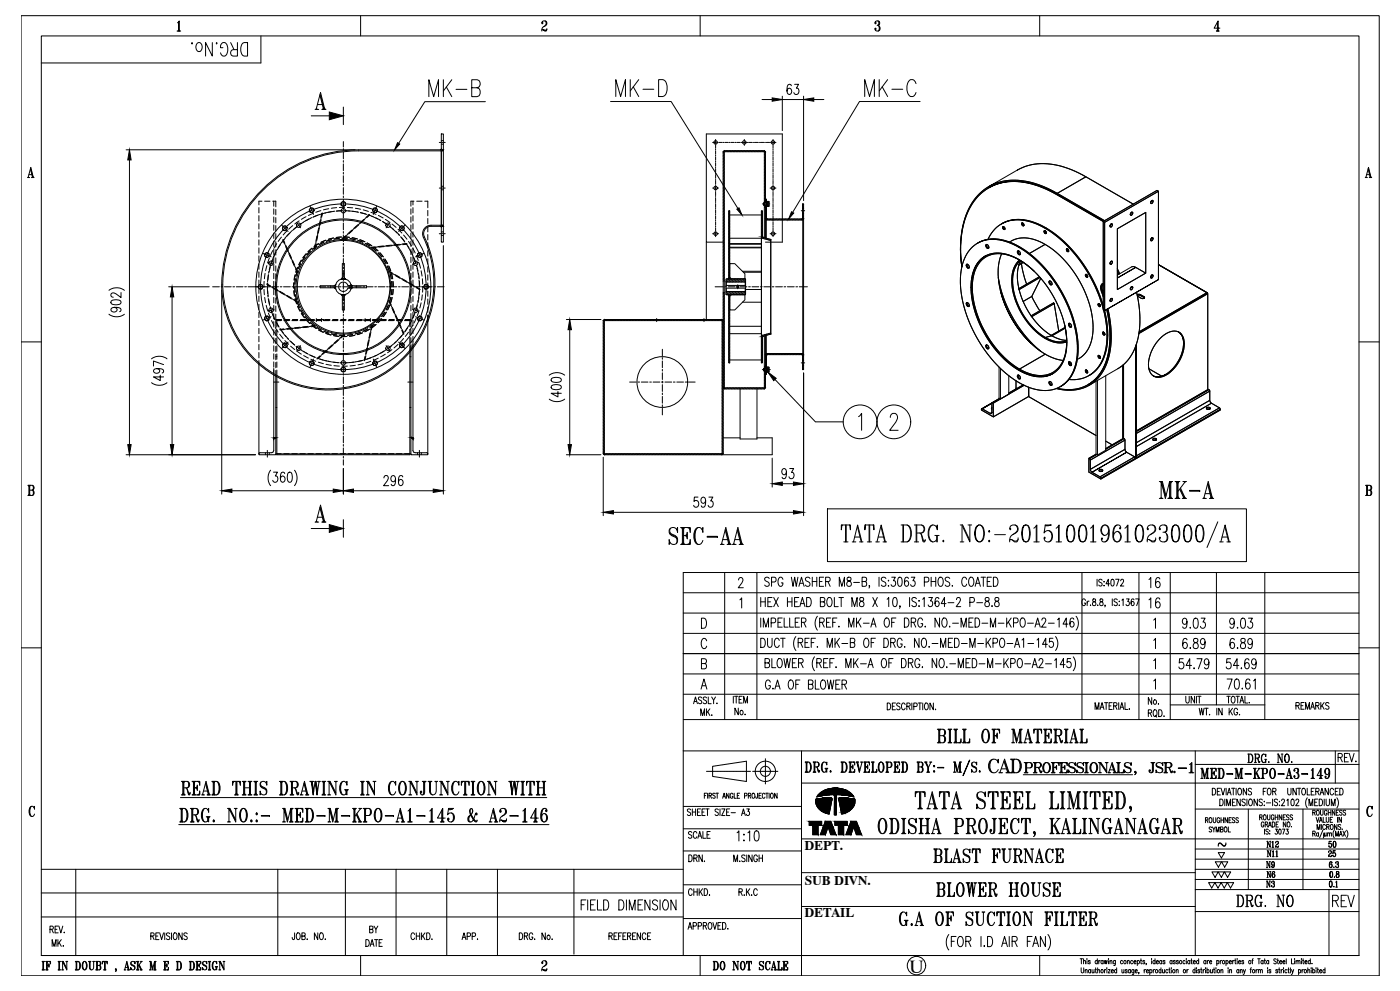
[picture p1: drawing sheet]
<svg xmlns="http://www.w3.org/2000/svg" width="1189mm" height="841mm" viewBox="0 0 1189 841" stroke-linecap="round" stroke-linejoin="round" font-family="sans-serif">
<defs><g id="words">
<text font-size="24.3" x="776" y="690">TATA STEEL LIMITED,</text>
<text font-size="22" x="745" y="711">ODISHA PROJECT, KALINGANAGAR</text>
<g font-size="20.7">
<text x="363" y="83">MK-B</text>
<text x="522" y="83">MK-D</text>
<text x="733" y="83">MK-C</text>
<text x="984" y="424">MK-A</text>
</g>
<text font-size="20.3" x="567" y="463">SEC-AA</text>
<text font-size="17.2" x="794" y="762">BLOWER HOUSE</text>
<g font-size="16.8">
<text x="162" y="49">DRG.No.</text>
<text x="795" y="631">BILL OF MATERIAL</text>
<text x="792" y="733">BLAST FURNACE</text>
</g>
<text font-size="15.3" x="772" y="826">U</text>
<g font-size="15">
<text x="1049" y="771">DRG. NO</text>
<text x="1131" y="771">REV</text>
</g>
<g font-size="13.7">
<text x="1003" y="552">6.89</text>
<text x="1044" y="552">6.89</text>
<text x="625" y="715">1:10</text>
<text x="492" y="774">FIELD DIMENSION</text>
<text x="35" y="826">IF IN DOUBT , ASK M E D DESIGN</text>
</g>
<g font-size="13.2">
<text x="975" y="500">16</text>
<text x="975" y="517">16</text>
<text x="1003" y="534">9.03</text>
<text x="1043" y="534">9.03</text>
<text x="1000" y="569">54.79</text>
<text x="1040" y="569">54.69</text>
<text x="1041" y="586">70.61</text>
<text x="1019" y="662">MED-M-KPO-A3-149</text>
</g>
<text font-size="11.9" x="605" y="824">DO NOT SCALE</text>
<text font-size="11.5" x="1135" y="648">REV.</text>
<g font-size="11.4">
<text x="683" y="722">DEPT.</text>
<text x="683" y="751">SUB DIVN.</text>
<text x="683" y="778">DETAIL</text>
</g>
<text font-size="10.6" x="974" y="610">RQD.</text>
<g font-size="10.1">
<text x="1006" y="598">UNIT TOTAL.</text>
<text x="1100" y="603">REMARKS</text>
<text x="584" y="761">CHKD.</text>
<text x="313" y="793">BY</text>
</g>
<g font-size="9.7">
<text x="931" y="498">IS:4072</text>
<text x="588" y="598">ASSLY.</text>
<text x="974" y="599">No.</text>
<text x="752" y="604">DESCRIPTION.</text>
<text x="929" y="603">MATERIAL.</text>
<text x="594" y="609">MK.</text>
<text x="623" y="608">No.</text>
<text x="1017" y="608">WT. IN KG.</text>
<text x="1029" y="676">DEVIATIONS FOR UNTOLERANCED</text>
<text x="583" y="693">SHEET SIZE- A3</text>
<text x="584" y="713">SCALE</text>
<text x="584" y="732">DRN.</text>
<text x="622" y="732">M.SINGH</text>
<text x="583" y="790">APPROVED.</text>
<text x="127" y="799">REVISIONS</text>
<text x="247" y="799">JOB. NO.</text>
<text x="348" y="799">CHKD.</text>
<text x="392" y="799">APP.</text>
<text x="440" y="799">DRG. No.</text>
<text x="516" y="799">REFERENCE</text>
<text x="43" y="804">MK.</text>
<text x="310" y="804">DATE</text>
</g>
<g font-size="9.3">
<text x="1075" y="720">N12 50</text>
<text x="1075" y="738">N9 6.3</text>
</g>
<g font-size="8.8">
<text x="1075" y="728">N11 25</text>
<text x="1075" y="746">N6 0.8</text>
<text x="1075" y="754">N3 0.1</text>
</g>
<g font-size="8.4">
<text x="1114" y="693">ROUGHNESS</text>
<text x="1023" y="700">ROUGHNESS</text>
</g>
<g font-size="7.9">
<text x="597" y="679">FIRST ANGLE PROJECTION</text>
<text x="1069" y="697">ROUGHNESS</text>
<text x="1117" y="699">VALUE IN</text>
<text x="1026" y="707">SYMBOL</text>
<text x="1070" y="703">GRADE NO.</text>
<text x="1118" y="705">MICRONS.</text>
</g>
<text font-size="6.2" x="1034" y="719">~</text>
</g></defs>
<!-- layer: DIM -->
<g fill="#000" stroke="#000" stroke-width=".85">
<path d="M656 83l8 1-8 2zM682 84l9-1v3zM110 127l1 9h-3zM338 121l1 1-4 5zM626 178l2-2 2 6zM672 180l2 1-4 5zM146 243l2 9h-3zM484 271l1 9h-3zM652 316l7 5-2 2zM108 377h3l-1 9zM145 377h3l-2 9zM482 377h3l-1 9z"/>
<path d="M188 416l9-1v3zM283 415l9 1-9 2zM292 416l8-1v3zM368 415l8 1-8 2zM656 411l8-2v3zM674 409l8 2-8 1zM512 435l9-2v3zM674 433l8 2-8 1z"/>
</g>
<g fill="none" stroke="#000" stroke-width=".85">
<path d="M672 73v-1h-2a5 5 0 0 0-2 5l1 3a2.4 2.4 0 0 0 3-2 2.4 2.4 0 0 0-3-3l-1 2M675 72h3l-2 3a2.5 2.5 0 0 1 2 3 2.5 2.5 0 0 1-4 1M412 86h-51l-22 36M518 86h52l57 91M647 84h9M664 82v29M664 84h18M682 82v88M691 84h9M781 86h-51l-57 94M107 127h195M110 136v241"/>
<path d="M376 208v211M93 246a11 11 0 0 1 13 0M95 255l3-1a4 4 0 0 1 5 3 5 5 0 0 1-7 1l-2-1zM103 248v5l-4-4h-3h-1l-1 2 2 1M143 243h35M146 252v125M188 246v173M93 267a11 11 0 0 0 13 0M97 261l2 1a2.4 2.4 0 0 1-2 3 2.4 2.4 0 0 1-2-3 8 8 0 0 1 7 0l1 1-1 2M481 271h29M484 280v97M129 305a11 11 0 0 1 13 0"/>
<path d="M133 313a2.3 2.3 0 0 1 3 2 2.8 2.8 0 0 1-3 2 2.8 2.8 0 0 1-3-2 6 6 0 0 1 9 0v1h-1M136 318v5l-6-3h9M139 309l-9-3v5M466 318a11 11 0 0 1 14 0M682 317v121M129 325a11 11 0 0 0 13 0M466 339a11 11 0 0 0 14 0M468 327l4-1a4 4 0 0 1 5 3 5 5 0 0 1-7 1l-2-1zM468 321l4-1a4 4 0 0 1 5 3 5 5 0 0 1-7 1l-2-1zM474 332v5l-6-3h9M658 322l34 36h24M107 386h110"/>
<path d="M230 399a11 11 0 0 0 0 13M250 399a11 11 0 0 1 0 13M292 398v21M481 386h29M512 388v50M656 389v24M671 398h3l-2 3a2.5 2.5 0 0 1 2 3 2.5 2.5 0 0 1-4 1M197 416h86M232 401h4l-2 3a2.5 2.5 0 0 1 2 3 2.5 2.5 0 0 1-4 1M242 402l-1-1h-1a5 5 0 0 0-2 5l1 3a2.4 2.4 0 0 0 3-2 2.4 2.4 0 0 0-3-3l-1 2M245 401h1a6 6 0 0 1 0 8 5 5 0 0 1-2-7zM300 416h68"/>
<path d="M326 406l1-2h2l1 1-1 3-3 4h4M336 406l-1 2a2.4 2.4 0 0 1-3-2 2.4 2.4 0 0 1 3-2 8 8 0 0 1 0 8h-2l-1-1M342 405v-1h-2a5 5 0 0 0-2 5l1 3a2.4 2.4 0 0 0 3-2 2.4 2.4 0 0 0-3-3l-1 2M664 411h10M668 400a2.3 2.3 0 0 1-2 3 2.8 2.8 0 0 1-2-3 2.8 2.8 0 0 1 2-2 6 6 0 0 1 0 8h-2v-1M521 435h153M593 422h-3l-1 4a2.7 2.7 0 0 1 5 1 2.7 2.7 0 0 1-3 3l-2-1M599 425a2.3 2.3 0 0 1-2 2 2.5 2.5 0 0 1-2-3 2.5 2.5 0 0 1 3-2 8 8 0 0 1 0 8h-1l-2-1M602 422h3l-2 3a2.5 2.5 0 0 1 3 4 2.5 2.5 0 0 1-5 0"/>
</g>
<!-- layer: DRG -->
<g fill="none" stroke="#000" stroke-width=".85">
<path d="M18 13h1153v815h-1153zM151 19l1-1v8M152 19v7M306 13v17M460 19l1 1zM460 19l1 1h-1a2.2 2.2 0 0 1 4-2 2.2 2.2 0 0 1-1 4 4 4 0 0 0-3 4M463 18a3 3 0 0 1-1 5M464 19v2M595 13v17M743 19l1 1zM743 19l1 1h-1a2 2 0 0 1 2-2 2 2 0 0 1 2 2l-1 1M745 18a2.2 2.2 0 0 1 0 3 3 3 0 0 1 1 5"/>
<path d="M746 18v3M883 13v17M1034 19v7M35 30h1119v781h-1119zM150 26h3M152 26h-1M152 26h1M222 30v23h-187M464 25l-4 1M464 24v2h-1l-2-1 2 1h1M743 24l1 1zM745 21a2.4 2.4 0 0 1 3 2 2.4 2.4 0 0 1-2 3 2.4 2.4 0 0 1-3-2h1l-1 1"/>
<path d="M747 23v3M1033 26h2M1034 26h-1M1034 26h1M1036 24h-5l3-6v8M375 114h1v92h-1zM375 127h-71a116 116 0 0 0-115 124 91 91 0 0 0 116 76 91 91 0 0 0 55-127 6 6 0 0 1 6-8h9M375 127h-1M376 127v1M615 129v-1h34v1M615 128l-1 1M615 129v200"/>
<path d="M649 129v43M649 128l1 1M23 151h2M24 151h1M24 150l2-8 2 9M25 148h2M26 143l2 8M27 151h2M28 150l-1 1M28 150l1 1M840 159a53 53 0 0 0-24 43 98 98 0 0 0 1 24 79 79 0 0 1 10-55 43 43 0 0 1 49-15l9 3 9 4 43 25M840 159a51 51 0 0 1 46 0l12 6h-1a65 65 0 0 0-48-9z"/>
<path d="M840 158l24-14a53 53 0 0 1 49 1l9 5-24 14a63 63 0 0 0-51-9zM840 159a51 51 0 0 1 46 0l12 6 39 23-39-23h-1l40 23M864 144a53 53 0 0 1 49 1l9 5 40 23-40-23-24 14 40 23-40-23a63 63 0 0 0-51-9 46 46 0 0 0-29 37 96 96 0 0 0-1 34 80 80 0 0 1 10-56l7-7 6-5M1159 151h2M1160 151h1M1160 150l2-8 2 9M1161 148h2M1162 143l2 8M1163 151h2M1164 150l-1 1M1164 150l1 1M223 161a115 115 0 0 1 81-33h71v63h-9a7 7 0 0 0-6 10 90 90 0 0 1-72 129 90 90 0 0 1-96-111 115 115 0 0 1 31-58z"/>
<path d="M264 176l2 1v1a1.9 1.9 0 0 0-2-1 1.9 1.9 0 0 0-1 2v-1zM290 173v-1l1-1a1.9 1.9 0 0 1 2 2v-1l-1-1-2 1v1M317 177l2-1 2 2-1 1v-1l-1-1a1.8 1.8 0 0 0-2 1zM649 172v2zM649 172h4M649 174h2M649 174v28M649 176h1M650 169h1v3M650 175h1M650 172h1M650 172v-43h-36v256h-102v-113h1"/>
<path d="M650 174v28M651 172v2M651 175h2M651 173v-2h2v4M651 173v1v12M651 171v4M651 174h2M653 172v2M653 174v1M653 171v1M682 177h.1M978 170l1 1v-1h-1l1 1a1.2 1.2 0 0 1 0 2 1.2 1.2 0 0 1-2-1z"/>
<path d="M978 170a1 1 0 0 1 1 0 1 1 0 0 1 0 2 1.1 1.1 0 0 1-2 0 1.1 1.1 0 0 1 1-1zM978 170l-1 2M240 192h2h1a1.9 1.9 0 0 0-2 0 1.9 1.9 0 0 0 0 3l-1-1zM340 192h1h2v2v1v-1l-1-2zM374 192l1 1M376 191v1M620 182h27M651 187h31M651 186h-1h32M651 186v16M651 185v1M682 186v-13v141v-13"/>
<path d="M682 181h.1M682 185l-1 1M682 186v115M851 190a36 36 0 0 1 35 2 115 115 0 0 1 51 67 117 117 0 0 0-49-66v1a117 117 0 0 1 49 68 116 116 0 0 0-52-70 35 35 0 0 0-37-1l-6 6-3 6a28 28 0 0 1 36-15l13 6v-1a38 38 0 0 0-37-3h-1M852 192a1.3 1.3 0 0 1 1 1 1.3 1.3 0 0 1-1 2v-1zM852 192v1h1h-1l1 1-1-1zM853 193h.1M853 193a1 1 0 0 1 0 2 1 1 0 0 1-1-1h1M853 193a1 1 0 0 0-1-1 1 1 0 0 0 0 2v-2v1l1 1M853 194h.1M868 189v1zM868 189a1.3 1.3 0 0 1 1 1 1.3 1.3 0 0 1 0 2l-1-2z"/>
<path d="M868 189a1.5 1.5 0 0 1 1 1 1.5 1.5 0 0 1 0 2M868 189v1l1 1-1-1 1 2M868 189l1 1v1l-1-1h1h-1zM869 190h.1M869 191h1M887 196a1.3 1.3 0 0 1 1 1 1.3 1.3 0 0 1 0 1l-1-1zM887 196v1l2 1-2-1zM888 196v1M889 198h-1M889 198a1.2 1.2 0 0 0-1-2 1.2 1.2 0 0 0-2 0h1v1l1 1-1-2h-1l2 2M937 188l46-26h1l-46 27-1-1 46-26h1v75v-75l-46 27v75l46-27-46 27-1-1zM937 188l1 1v75l-1-1z"/>
<path d="M943 191h.1M943 191a1.1 1.1 0 0 1 2-1 1.1 1.1 0 0 1-1 2 1 1 0 0 1-2 0 1 1 0 0 1 1-1zM943 190h.1M943 190l2 1-1-1 1 1a1.2 1.2 0 0 1-1 1 1.2 1.2 0 0 1-1 0zM943 190v2M949 194l24-14v52l-24 14zM961 180l1 1-1-1 1 1a1.2 1.2 0 0 1-1 1 1.2 1.2 0 0 1-1 0zM961 180a1 1 0 0 1 1 1 1 1 0 0 1-1 1 1 1 0 0 1-1 0 1 1 0 0 1 0-1zM961 180l-1 2M973 180v52l-9-5h-3M973 180l-24 14v52l24-14-9-5-15 9 15-9-2-1-13 7M227 215h-1l-1 1a1.9 1.9 0 0 0 1 2h-1v-2l1-2 1 1"/>
<path d="M356 215h2v2l-1 1h1l1-2-2-2-1 1M600 206v65M614 206h-14v-92h64v92h-14M620 202h27M620 210h27M620 207h27M647 201v-22v129v-22M647 202l7 2M655 203v81M655 203l-8-2v1v83M825 211a29 29 0 0 1 33-5 99 99 0 0 1 48 51 81 81 0 0 1 7 54 27 27 0 0 1-36 19 88 88 0 0 1-46-41 94 94 0 0 1-15-61 35 35 0 0 1 9-17zM830 206a32 32 0 0 1 31 1l5 3h-1a35 35 0 0 0-36-3 36 36 0 0 0-13 32 109 109 0 0 0 52 87 33 33 0 0 0 35 1 39 39 0 0 0 12-34 111 111 0 0 0-50-83h1a109 109 0 0 1 50 88 34 34 0 0 1-16 30"/>
<path d="M831 206a34 34 0 0 1 33 2 109 109 0 0 1 52 90 34 34 0 0 1-15 30M837 208a1.8 1.8 0 0 1 2 1 1.8 1.8 0 0 1 0 2l-2-1zM837 208a1.8 1.8 0 0 1 2 1 1.8 1.8 0 0 1 0 2l-1-1-1-2h1l1 2h1l-2-1v-2l-1 1zM857 205a28 28 0 0 1 31 2l-14 8 14-8a89 89 0 0 1 40 73 28 28 0 0 1-12 24M859 205a30 30 0 0 1 31 4 90 90 0 0 1 38 71 28 28 0 0 1-12 24M864 213a1.9 1.9 0 0 1 2 1 1.9 1.9 0 0 1 0 2l-2-1v-1l1-1v2l1 1-1-1v-2l-1 1zM864 213a1.9 1.9 0 0 1 2 1 1.9 1.9 0 0 1 0 2l-2-1zM906 211a1.3 1.3 0 0 1 1 1 1.3 1.3 0 0 1 0 2l-1-2zM906 213h1M906 211v1l1 1M906 211h.1M906 211l2 2h-1z"/>
<path d="M907 211h-1M907 212h.1M907 212l-1-1v2M907 212v1M978 202a1 1 0 0 1 1 0 1 1 0 0 1 0 2 1.1 1.1 0 0 1-2 0 1.1 1.1 0 0 1 1-2zM978 202l-1 1M978 202h1l-1 2M978 202h1h-1a1.2 1.2 0 0 0-1 1 1.2 1.2 0 0 0 1 1M291 224h1v13h-1zM291 232h1M291 236l-1 1M292 236l1 1"/>
<path d="M614 239h1M616 239h1M617 237h16v13h-16zM617 239v3M617 239h16M619 237v-58h1v58M619 236l-1 1M620 224h4l9 8v5h-12l-1-2zM620 236v1M630 230h17M631 231h16M633 239v3"/>
<path d="M633 239h.1M821 225a1.8 1.8 0 0 1 2 0 1.8 1.8 0 0 1-1 3l-1-2zM821 224a1.8 1.8 0 0 1 2 1 1.8 1.8 0 0 1-1 3l-1-1-1-2h1l1 1 1 1-1-1-1-2-1 1zM833 220a24 24 0 0 1 28-2 88 88 0 0 1 43 57 45 45 0 0 1-4 37 23 23 0 0 1-28 5l-7-3h1a29 29 0 0 0 28 3 30 30 0 0 1-30-4 90 90 0 0 1-39-72 28 28 0 0 1 12-24 30 30 0 0 0-12 29 91 91 0 0 0 41 68h-1a89 89 0 0 1-40-73 31 31 0 0 1 8-21zM833 220a24 24 0 0 1 28-2 88 88 0 0 1 43 57 45 45 0 0 1-4 37 23 23 0 0 1-28 5 84 84 0 0 1-43-48 56 56 0 0 1-1-43zM848 235a106 106 0 0 0 36 63M848 236v1M865 222a30 30 0 0 0-4 29 59 59 0 0 0 32 39 18 18 0 0 0 13 0 21 21 0 0 1-18-3v-1a21 21 0 0 0 18 3 20 20 0 0 1-18-3l5-1 8 3 5 1a42 42 0 0 1-30-20 56 56 0 0 1-11-43l2-5a42 42 0 0 0 3 36 63 63 0 0 0 23 28l-5 1a60 60 0 0 1-28-52 19 19 0 0 1 7-13 24 24 0 0 0-7 24 62 62 0 0 0 28 41v1a62 62 0 0 1-29-53 20 20 0 0 1 7-13zM865 225h.1M865 225l4-2zM865 224l4-2zM865 224h1"/>
<path d="M866 224l-1 1M866 221l-2 1M866 221a28 28 0 0 0-29-3 30 30 0 0 0-11 28 88 88 0 0 0 42 68 26 26 0 0 0 28 1 32 32 0 0 0 10-30l-2-10 1 8 1 7M866 221l6 4 6 5M866 221a28 28 0 0 0-29-3 30 30 0 0 0-11 28 89 89 0 0 0 40 67l22-12a88 88 0 0 1-40-72v-6l3-8a61 61 0 0 0 5 49 79 79 0 0 0 39 40l8 2a39 39 0 0 1-15-5l-22 12a28 28 0 0 0 29 3 29 29 0 0 0 11-26M867 224l2 8 3 9M884 236l-8 16M891 239a1.8 1.8 0 0 1 2 1 1.8 1.8 0 0 1-1 2v-1a1.6 1.6 0 0 1-1-2l1 2h1l-1-1v-2l-1 1zM891 239a1.8 1.8 0 0 1 2 1 1.8 1.8 0 0 1-1 2l-1-1zM922 233a1.3 1.3 0 0 1 1 1 1.3 1.3 0 0 1 0 1l-1-1zM922 233l1 1 1 1M923 233v1l1 1"/>
<path d="M923 234h.1M923 234a.9 .9 0 0 1 0 1 .9 .9 0 0 1-1 0M923 234a1 1 0 0 0-1-1 1 1 0 0 0 0 2M943 222h2h-1h1a1.2 1.2 0 0 1-1 2 1.2 1.2 0 0 1-1-1zM943 222a1 1 0 0 1 2 0 .9 .9 0 0 1-1 1 1.1 1.1 0 0 1-2 1 1.1 1.1 0 0 1 1-2zM943 222v1M949 230l1 3M949 228l2 4M978 234a1 1 0 0 1 1 0 1 1 0 0 1 0 1 1.1 1.1 0 0 1-2 1 1.1 1.1 0 0 1 1-2zM978 234l-1 1M978 233l1 1-1 2M978 233h1v1l-1-1a1.2 1.2 0 0 0-1 2 1.2 1.2 0 0 0 1 1"/>
<path d="M984 225l41 23v1l-58 33 58-33v-1l-58 34 58-34zM984 225l41 24M221 241l-2 2 1 1 1 1h-1l-1-2 1-1h1M272 242h13v2h-13zM281 242v2M284 244l1 1M285 242h-1M290 250l1 1M291 250h1v13h-1zM291 254h1M293 250l-1 1M295 242a4 4 0 0 0-6-2 4 4 0 0 0 0 7 4 4 0 0 0 6-2"/>
<path d="M295 242h1M295 245h1M296 242h1M297 242v2M297 244h1M297 243h1M297 244l-1 1M298 242h1M298 242h13v2h-13zM299 244l-1 1M303 242v2M362 241l2 2-1 1-1 1h1l1-2-1-1h-1"/>
<path d="M614 248h1M616 242h17M616 245h17M617 245v2M617 247h16M617 247l-1 1M618 250l1 1M619 250v58h1v-58M620 252l1-2h12v4l-9 9h-4zM630 256h17M633 245v2M633 247v1"/>
<path d="M633 246h14M821 257a1.8 1.8 0 0 1 2 1 1.8 1.8 0 0 1-1 2l-1-1-1-1 1-1 1 2 1 1-1-1-1-2-1 1zM821 257a1.8 1.8 0 0 1 2 1 1.8 1.8 0 0 1-1 2l-1-1zM849 246a96 96 0 0 0 26 45 96 96 0 0 1-26-45zM865 245h.1M865 245v1M865 245l18-10zM865 246l18-11zM876 252l7 12M876 252l-7 4M895 257v1zM933 258a1.3 1.3 0 0 1 1 1 1.3 1.3 0 0 1 0 1l-1-1z"/>
<path d="M933 258a1.5 1.5 0 0 0 0 1 1.5 1.5 0 0 0 1 1M933 258a1.5 1.5 0 0 1 1 1 1.5 1.5 0 0 1 0 1M933 258h.1M933 258l1 2M933 259v-1l1 2M934 258v1M934 260h.1M934 260l-1-1v-1v1l1 1M935 247l2 5M936 247l1 3M936 247h-1M936 241l-1 3 1 3h-1a5 5 0 0 1 2-6 5 5 0 0 0-2 6"/>
<path d="M936 241l-1 3 1 3M936 247l1 1M936 241h.1M936 242v2v3h1h-1M936 242v2v3M937 241l-1 1M943 254a1 1 0 0 1 2 0 1 1 0 0 1-1 1 1 1 0 0 1-2 0 1 1 0 0 1 1-1zM943 253l2 1-1-1 1 1a1.2 1.2 0 0 1-1 2 1.2 1.2 0 0 1-1-1zM943 253v2M961 244h1l-1-1 1 1a1.2 1.2 0 0 1 0 2 1.2 1.2 0 0 1-2-1zM961 244a1 1 0 0 1 1 0 1 1 0 0 1-1 1 1 1 0 0 1-1 0 1 1 0 0 1 0-1zM961 243l-1 2"/>
<path d="M965 248a77 77 0 0 1-3 51l-4 6-6 6a45 45 0 0 0 16-36 106 106 0 0 0-3-27zM966 251l3 2M966 251h.1M966 251h2v-1h-2h2l3 2a1.2 1.2 0 0 1 0 1 1.2 1.2 0 0 1-1 0h-1M966 251h2l4 2-1-1a1.2 1.2 0 0 1 0 1 1.2 1.2 0 0 1-1 0h-1M968 250l3 2v1l-3-2zM1025 249h1v82v-1l1 2v8l1 1 8 5v2l-101 58-10-5v-12l6-4M1025 249h1l-59 34 59-34v82l-61 35 61-36 1 1-62 35 62-35v1l-62 36 62-36v8l-62 36 62-36 2 2-64 37 64-37 7 4-71 41 71-41v1l-71 42v-1M225 269h1a1.9 1.9 0 0 0-1 2 1.9 1.9 0 0 0 2 1h-1l-1-1zM357 269h1l1 2-2 1h-1h1l1-1a1.8 1.8 0 0 0-1-2zM363 268v117M513 272h100"/>
<path d="M513 271v1M613 271l1 1M613 272h1M620 277h27M876 268v1zM876 268l19-11zM876 269l19-11 4 23-4-23zM907 275a1.8 1.8 0 0 1 3 1 1.8 1.8 0 0 1-1 2l-2-2v-1h1v1l2 1-2-1v-2l-1 1zM907 275a1.8 1.8 0 0 1 3 1 1.8 1.8 0 0 1-1 2l-1-1zM937 263a63 63 0 0 1-3 46 26 26 0 0 1-26 13 28 28 0 0 0 31-24 75 75 0 0 0-2-35zM940 263a82 82 0 0 1-2 47 33 33 0 0 1-40 20 34 34 0 0 0 42-27 84 84 0 0 0 0-40zM941 262a83 83 0 0 1-2 49 33 33 0 0 1-42 19 34 34 0 0 0 45-27 87 87 0 0 0-1-41z"/>
<path d="M941 267l-1-5a72 72 0 0 1-4 52l-4 6-5 4M941 267a67 67 0 0 1-6 49l-5 6-3 2M18 290h17M241 292a1.9 1.9 0 0 0 0 2 1.9 1.9 0 0 0 2 0l-1 1h-2v-2zM343 292v1v2h-2l-1-1 2 1 1-1zM348 299v87h-113v-66M349 292v80h2M351 290v93l1 1h10l1 1M620 283h27M647 285v1M648 285l-1 1M649 285v28"/>
<path d="M650 285v28M651 285v16M654 283l-7 2M655 284l-8 2M837 293a1.8 1.8 0 0 1 2 1 1.8 1.8 0 0 1 0 2h-1a1.5 1.5 0 0 1 0-3v2l2 1-2-2v-1l-1 1zM837 293a1.8 1.8 0 0 1 2 1 1.8 1.8 0 0 1 0 2l-2-1zM893 285h.1M893 285l12-7zM906 290l-3 1M936 282a1.3 1.3 0 0 1 2 1 1.3 1.3 0 0 1-1 1l-1-1zM937 282l1 2h-1a1.2 1.2 0 0 1-1-1 1.2 1.2 0 0 1 1-1 1.2 1.2 0 0 1 1 1 1.2 1.2 0 0 1-1 1h1l-1-1v-1M937 282v1l1 1-1-1z"/>
<path d="M938 283h.1M965 292v96M985 287a14 14 0 0 1 16-5 11 11 0 0 1 5 10l-1-1a11 11 0 0 0-4-9 14 14 0 0 1 3 16 30 30 0 0 1-19 22h-4l-2-1a15 15 0 0 0 17-7 34 34 0 0 0 9-21l1 1a32 32 0 0 1-19 28 9 9 0 0 1-12-11 34 34 0 0 1 10-22zM985 287a14 14 0 0 1 16-5 15 15 0 0 1 3 18 29 29 0 0 1-19 20 9 9 0 0 1-10-11 34 34 0 0 1 10-22zM1154 290h17M220 309v77h14v-14h-1l-1 1M232 318v64v2h-2M232 313v4M234 319v53h-2M263 308a1.9 1.9 0 0 0 1 2 1.9 1.9 0 0 0 2-1v1h-2l-1-1zM290 314l1 1h2v-1v1l-1 1-2-1v-1M317 309a1.9 1.9 0 0 0 2 1 1.9 1.9 0 0 0 1-2l1 1-2 1h-2z"/>
<path d="M620 305h27M649 313v2zM649 313h4M649 315v14M649 311h1M650 312h1M650 315h1M650 315v14h-36M651 313v2M651 300h31M651 300l-1 1h32v-1M651 301v17h-1"/>
<path d="M651 313v1M651 316h.1M651 312v4h2v-4h-2M651 301v1M653 315h-4M653 313v3M653 312v1M681 301l1 1M682 306h.1M682 310h.1M848 312v26l2 1 7-4v-16M850 313v26"/>
<path d="M864 318a1.9 1.9 0 0 1 2 1 1.9 1.9 0 0 1 0 3l-1-1a1.5 1.5 0 0 1 0-2v1l1 1-1-1v-2l-1 1zM864 318a1.9 1.9 0 0 1 2 1 1.9 1.9 0 0 1 0 3l-2-2zM907 307a1.8 1.8 0 0 1 3 1 1.8 1.8 0 0 1-1 2l-1-1-1-1 1-1v2l2 1-2-1v-2l-1 1zM907 307a1.8 1.8 0 0 1 3 1 1.8 1.8 0 0 1-1 2l-1-1zM910 308l-2 1M916 304l-1 1M922 314a1.3 1.3 0 0 1 1 1 1.3 1.3 0 0 1 0 2l-1-1 1-1 1 1h-1l-1-2 1 1-1 1zM922 314a1.3 1.3 0 0 1 1 1 1.3 1.3 0 0 1 0 1l-1-1zM922 314h.1M923 314v1M923 314l1 2-1-1M923 314h.1"/>
<path d="M923 315h.1M925 318a36 36 0 0 0 16-31 83 83 0 0 0-3-23 60 60 0 0 1-4 46l-4 5-5 4M933 302a1.7 1.7 0 0 1 1 2l-1-2 1 1-1 1zM933 302a1.3 1.3 0 0 1 1 0 1.3 1.3 0 0 1 0 2l-2-1zM933 304l1-1v1zM933 302l1 1v1v-1zM933 302h.1M934 302v1M939 319v63l-7 4-1-1M952 311l-27 16M953 310v62M954 310v62"/>
<path d="M954 309v63l1 1v9l1 2 8 4v1v-95v95l-29 17 101-58v-1l-71 42v-96v96v-1M954 309v63l-15 9 15-9h1l-16 9 16-9v1l-29 17-1-1 6-3-6 3 6-4M976 313l11 6M614 329l1 1M615 329v1h34v-1M628 330v43h15v-43M650 329l-1 1M863 323v7M869 327l-12 7M873 329l1 7zM874 329v8l57 33-57-33zM891 324a1.8 1.8 0 0 1 2 1 1.8 1.8 0 0 1 0 2l-2-1v-1v-1l1 2 1 1-1-2v-1l-1 1z"/>
<path d="M891 324a1.8 1.8 0 0 1 2 1 1.8 1.8 0 0 1-1 2l-1-1zM927 324l-3 2M931 324v61M932 323v63M833 347l8 4h1v-9h1h1v12l-11-6zM834 347l-1 1 11 6 30-18-30 18v-12l26-15-26 15h-1l6-4-15 9 8-5-8 5M841 351l1-1v1zM842 342l-8 5 7 4 1-1M842 346v1M842 342v8M843 342h-1M1025 346a1.4 1.4 0 0 1 2-1 1.4 1.4 0 0 1 0 2 1.6 1.6 0 0 1-1 1 1.6 1.6 0 0 1-1-2z"/>
<path d="M1025 347a1.3 1.3 0 0 0 2 1 1.3 1.3 0 0 0 0-2v1M1025 347a1.3 1.3 0 0 1 0-2 1.3 1.3 0 0 1 2 1v1M1025 347h2M351 373l-1-1h-1v14h14v-1M614 372h14M643 372h13v14h-143v-115h100v115M939 374l5 4M979 372a1.4 1.4 0 0 1 2 0 1.4 1.4 0 0 1 1 2 1.4 1.4 0 0 1-2 0 1.4 1.4 0 0 1-1-2zM979 374a1.3 1.3 0 0 0 2 0 1.3 1.3 0 0 0 1-2v2M979 374a1.3 1.3 0 0 1 1-2 1.3 1.3 0 0 1 2 0v2M979 374h3M230 384h-9l-1 1"/>
<path d="M235 385h114M513 385v1M614 385l-1 1M925 389l1 1v9v1l8 5 1 1-10-5zM926 398l29-17 2 3 7 4-30 17-7-4 30-17-30 17zM926 390l29-17v8l-29 17zM933 399a1.4 1.4 0 0 1 2-1 1.4 1.4 0 0 1 1 2 1.6 1.6 0 0 1-2 0 1.6 1.6 0 0 1-1-1zM934 400a1.3 1.3 0 0 0 1 0 1.3 1.3 0 0 0 1-1v1M934 400a1.3 1.3 0 0 1 0-2 1.3 1.3 0 0 1 2 1v1M934 400h2M24 412h4l1 2-2 2M24 412h1"/>
<path d="M24 412l1 1M25 412v8M25 420h-1M25 420h1M26 412l-1 1M26 412h-1M27 412l1 1v3h-3M27 416a2.4 2.4 0 0 1 2 2 2.4 2.4 0 0 1-2 2h-3M27 416l1 1v2l-1 1M28 413v2M28 417v3M934 405l30-17v1l-29 17z"/>
<path d="M1160 412h4l1 2-2 2M1160 412h1M1160 412l1 1M1161 412v8M1161 420h-1M1161 420h.1M1161 412v1M1162 412h-1M1163 412l1 1v3h-3M1163 416a2.3 2.3 0 0 1 2 2 2.3 2.3 0 0 1-2 2h-3M1163 416l1 1v2l-1 1M1164 413v2"/>
<path d="M1164 417v3M703 432h355v45h-355zM1161 420h1M715 446l-1 4v-4h8v4v-4M717 460h3M718 446v14M719 446v14M724 460h3M725 460l3-14 4 14M726 456h4M728 448l3 12M730 460h3"/>
<path d="M735 446l-1 4v-4h8v4v-4M737 460h3M738 446v14M739 446v14M744 460h3M745 460l3-14 4 14M746 456h4M748 448l3 12M750 460h3M765 446h5a9 9 0 0 1 3 12l-3 2h-5M767 446v14M770 446a10 10 0 0 1 0 14"/>
<path d="M776 446h7a4 4 0 0 1 2 3 4 4 0 0 1-2 3h-5M776 460h4M778 446v14M781 452l2 2 1 5h1h1M782 453l2 7h1l1-2M783 446a4 4 0 0 1 2 3 4 4 0 0 1-2 3M792 446a10 10 0 0 0 0 14M794 454h3M795 448l1 2v-4l-1 2a4 4 0 0 0-3-2 4 4 0 0 0-3 3 8 8 0 0 0 3 11l2-1 1-1M795 454v6M796 454v6M801 459h1l-1 1v-1z"/>
<path d="M815 460h3M815 446h2l7 13M817 446v14M822 446h3M824 446v14l-7-13M831 446a9 9 0 0 0-2 12 4 4 0 0 0 4 2 4 4 0 0 0 2-4 8 8 0 0 0-3-10 6 6 0 0 0-4 8 7 7 0 0 0 3 6M832 446a10 10 0 0 1 0 14M840 450l1 1-1 1-1-1zM840 459h1l-1 1-1-1zM845 454h9M858 448v1v1l-1-1a3 3 0 0 1 3-3h2a4 4 0 0 1 3 3 4 4 0 0 1-2 3 7 7 0 0 0-6 8M862 446a4 4 0 0 1 0 6l-2 2"/>
<path d="M865 458l-2 1h-1l-3-1-2 1M865 456l-1 4h-2l-3-2M871 446h-2a14 14 0 0 0 0 13l3 1a7 7 0 0 0 3-8l-2-6h-1a2.9 2.9 0 0 0-3 2 15 15 0 0 0 1 11l1 1M872 446h1a14 14 0 0 1 0 13l-1 1M878 448l2-2v14M878 460h5M880 446v14M888 446h5h-5l-1 6a4 4 0 0 1 5-1 4 4 0 0 1 2 5 4 4 0 0 1-3 4 4 4 0 0 1-4-1v-2v-1h1l-1 1M891 450a6 6 0 0 1 0 10M897 448l2-2v14M897 460h4M899 446v14"/>
<path d="M909 446a7 7 0 0 0-3 8l1 5 3 1a7 7 0 0 0 3-8l-2-6h-1a2.9 2.9 0 0 0-3 2 15 15 0 0 0 1 11l1 1M910 446h1a14 14 0 0 1 0 13l-1 1M919 446a7 7 0 0 0-3 8l1 5 3 1a7 7 0 0 0 3-8l-2-6h-1a2.9 2.9 0 0 0-3 2 15 15 0 0 0 1 11l1 1M920 446h1a14 14 0 0 1 0 13l-1 1M926 448l3-2v14M926 460h5M928 446v14M938 446a5 5 0 0 0 0 8M939 446h1a11 11 0 0 1-2 14M941 450a4 4 0 0 1-3 4 5 5 0 0 1-3-4 5 5 0 0 1 4-4h1a12 12 0 0 1 0 13l-3 1-2-2 1-2v1v1M949 446a10 10 0 0 0-2 13l1 1M949 451a5 5 0 0 1 0 9"/>
<path d="M951 448v1l1-1-1-2a4 4 0 0 0-3 0 4 4 0 0 0-2 3 11 11 0 0 0 1 10 3 3 0 0 0 5-1 5 5 0 0 0-3-7l-2 1-1 3M955 448l3-2v14M955 460h5M957 446v14M967 446a7 7 0 0 0-3 8v3l2 2 2 1a7 7 0 0 0 3-8v-4l-1-2h-2a2.9 2.9 0 0 0-3 2 15 15 0 0 0 1 11l1 1M968 446h1a14 14 0 0 1 0 13l-1 1M975 448v1v1l-1-1a3 3 0 0 1 3-3h2a4 4 0 0 1 2 3 4 4 0 0 1-2 3 7 7 0 0 0-5 8M979 446a4 4 0 0 1 2 3 4 4 0 0 1-2 3l-2 2M981 458l-1 1h-2l-2-1-2 1M981 456l-1 4h-2l-2-2M985 448l1 1-1 1-1-1a3 3 0 0 1 3-3h4v2v3l-3 1M989 446a4 4 0 0 1 0 6 4 4 0 0 1 3 5 4 4 0 0 1-6 2l-2-2 1-1h1l-1 1"/>
<path d="M991 453a5 5 0 0 1-2 7M998 446a7 7 0 0 0-3 8l1 5 2 1 2-1a14 14 0 0 0 0-13h-1a2.9 2.9 0 0 0-3 2 15 15 0 0 0 1 11l1 1M999 446h1a14 14 0 0 1 0 13l-1 1M1008 446a7 7 0 0 0-3 8l2 5 1 1 3-1a14 14 0 0 0 0-13h-2a2.9 2.9 0 0 0-3 2 15 15 0 0 0 1 11l1 1M1009 446h1a14 14 0 0 1 0 13l-1 1M1018 446a7 7 0 0 0-3 8l2 5 1 1 3-1a14 14 0 0 0 0-13h-2a2.9 2.9 0 0 0-3 2 15 15 0 0 0 1 11l1 1M1019 446h1a14 14 0 0 1 0 13l-1 1M1034 443l-9 22M1036 460h3M1037 460l3-14 4 14M1038 456h4M1040 448l3 12"/>
<path d="M1042 460h3M615 486v125M643 486v125M919 486v125M967 486v125M994 486v125M1033 486v112h41M1074 486v125M1154 486h-574v325M580 503h574M580 538h574M580 520h574"/>
<path d="M18 550h17M580 555h574M1154 550h17M580 572h574M580 589h574M623 591v6M624 591h3M625 591v6M628 594h1M630 591h-2v6h2M632 597v-6l1 6 2-6v6M994 598h39"/>
<path d="M580 611h574M580 637h574M681 637v191M1015 637v174M1060 640h2a4 4 0 0 1 0 7h-2M1060 640v7M1061 640v7M1062 640a5 5 0 0 1 0 7M1065 640h3l2 1-1 2h-3M1066 640v7M1068 640l1 1-1 2M1073 640a5 5 0 0 0 0 7"/>
<path d="M1085 640h1l3 6M1085 640v7M1088 640h2M1089 640v7l-3-6M1093 640a4 4 0 0 0 0 7 4 4 0 0 0 0-7 4 4 0 0 0 0 7M1093 640a5 5 0 0 1 0 7M1134 637v28M605 650l29-4v17l-29-4zM684 647h3a5 5 0 0 1 0 8h-3M684 647h1M684 647l1 1M685 647v8"/>
<path d="M685 655h-1M685 655h.1M685 655h1M685 647v1M686 647h-1M687 647a7 7 0 0 1 0 8M688 648l1 2-1 4M690 647h4l1 1 1 1-1 1-3 1M690 655h3M691 647h.1M691 647v1M691 647v8"/>
<path d="M691 655h.1M692 647v8M692 655h.1M692 655h1M692 647v1M693 647h-1M693 651l2 4h1v-1M694 651l1 4 1-1M694 647l1 1v2l-1 1M695 654l1 1M695 648v2M698 648v2v4"/>
<path d="M700 647a6 6 0 0 0 0 8M701 652h2M701 652h.1M701 652v1M701 652v3M702 648v-1v2a2.3 2.3 0 0 0-2-2 5 5 0 0 0 0 8h2v-3M702 652v3M702 652v1M703 652h-1M705 654l1 1h-1zM705 655h.1M714 647h3a5 5 0 0 1 0 8h-3"/>
<path d="M714 647h1M715 647v1M715 647v8M715 655h-1M715 655h.1M716 647v8M716 655h.1M716 647v1M716 647h.1M717 647a6 6 0 0 1 0 8M718 648l1 2-1 4M721 647h5v2l-1-2"/>
<path d="M721 655h5v-2l-1 2M721 647h1M721 647l1 1M722 647v8M722 655h-1M722 651h2M722 655h1M723 647l-1 1M723 647h-1M724 649v3zM724 650v1v1M724 650l-1 1h1"/>
<path d="M724 647h2M725 647l1 1M726 655h-2M726 655h-1M726 654l-1 1M727 647h2M727 647l1 1M728 647l2 8-2-8M728 647l2 7M729 647l-1 1M729 647h-1M731 647h2"/>
<path d="M731 647h1M732 647l-2 8M733 647h5v2v-2M733 655h5v-2v2M734 647h.1M734 647v1M734 647v8M734 655h.1M735 647v8M735 651h2M735 655h.1M735 655h1"/>
<path d="M735 647v1M736 647h-1M737 649v3zM737 650l-1 1 1 1M737 650l-1 1h1M737 647h1M737 647l1 1M738 647v1M738 655h-1M738 654v1M740 655h5v-2l-1 2M740 647h2"/>
<path d="M740 647h1M741 647v1M741 647v8M741 655h-1M741 655h.1M741 655h1M742 647l-1 1M742 647h-1M745 655h-2M745 655h-1M745 654l-1 1M747 648l-1 2 1 4"/>
<path d="M747 647a2.1 2.1 0 0 1 2 0 2.1 2.1 0 0 1 1 2l1 3a3 3 0 0 1-3 3 6 6 0 0 1-1-8zM748 647a6 6 0 0 0 0 8M749 647a7 7 0 0 1 0 8M750 648v2v4M752 647h4a2.4 2.4 0 0 1 2 2 2.4 2.4 0 0 1-2 2h-2M752 655h3M753 647h.1M753 647v1M753 647v8M753 655h.1M754 647v8M754 655h.1"/>
<path d="M754 647v1M754 647h.1M756 647l1 1v2l-1 1M757 648v2M759 647h5v2v-2M759 655h5v-2v2M759 647h1M760 647v1M760 647v8M760 655h-1M760 655h.1M761 651h1"/>
<path d="M761 647v8M761 655h.1M761 647v1M761 647h.1M762 649v3zM762 650v1v1M762 650l-1 1h1M762 647h2M763 647l1 1M764 655h-2M764 655h-1M764 654l-1 1"/>
<path d="M765 647h4a5 5 0 0 1 0 8h-4M766 647h.1M766 647v1M766 647v8M766 655h.1M767 647v8M767 655h.1M767 655h1M767 647v1M768 647h-1M769 647a7 7 0 0 1 0 8M770 648v2v4"/>
<path d="M779 647h4l1 2-2 2M779 647h1M779 647l1 1M780 647v8M780 655h-1M780 655h.1M780 655h1M780 647v1M781 647h-1M782 647l1 1v2l-3 1M782 651a2.4 2.4 0 0 1 2 2 2.4 2.4 0 0 1-2 2h-3M782 651l1 1v2l-1 1"/>
<path d="M783 648v2M783 652v3M785 647h2M785 647h1M786 647l2 4v4M787 655h2M787 647h-1M788 655h-1M788 655h.1M788 655h1M789 647h2M790 647h1"/>
<path d="M790 647l-2 4M793 650h1l-1 1v-1zM793 650h.1M793 654l1 1h-1zM793 655h.1M796 651l5 1zM810 655h2M810 647h1l2 7M810 655h1M810 647h1M811 655v-8l2 8 2-8v8M811 647l2 7"/>
<path d="M814 655h2M815 647h1M815 655h-1M815 655h.1M815 647v8M816 647v8M816 655h.1M816 647v1M816 647h.1M823 645l-5 13zM825 649l4 3M826 647a2 2 0 0 0 0 3l2 1a2.3 2.3 0 0 1 2 3 2.3 2.3 0 0 1-3 1 2.3 2.3 0 0 1-2-2v2v-1"/>
<path d="M829 648v-1v2a2.2 2.2 0 0 0-1-2 2.2 2.2 0 0 0-3 1 2.2 2.2 0 0 0 1 3l2 1a2.3 2.3 0 0 1 1 3M832 654v1zM832 655h.1M841 646a7 7 0 0 0 0 8M843 644a7 7 0 0 0 0 12M847 646l1-2v4a4 4 0 0 0-5-4 4 4 0 0 0-4 5 5 5 0 0 0 2 5 5 5 0 0 0 5 1l2-2M848 656h3M849 656v-1l1 1M849 655l4-11 4 12M850 652h5M853 646l3 10M856 655l-1 1"/>
<path d="M856 655l1 1M858 644h5a6 6 0 0 1 4 6 6 6 0 0 1-4 6h-9M859 644l1 1M860 644v12M860 655l-1 1M860 645v10M861 644v12M861 655v1M861 655l1 1M861 644v1M862 644l-1 1M863 644a7 7 0 0 1 0 12"/>
<path d="M866 646a8 8 0 0 1 0 8M869 657h93M870 647h5a2.3 2.3 0 0 1 2 2 2.3 2.3 0 0 1-2 3h-3M870 656h3M870 647l1 1M871 647v1M871 647v9M871 655l-1 1M871 655v1M871 648v7M872 647v9M872 655v1"/>
<path d="M872 655l1 1M872 647v1M873 647l-1 1M875 647l1 1v2l-1 2M876 648v3M877 647l7 1a2 2 0 0 1 0 3h-5M877 656h4M878 647l1 1M879 647v9M879 655l-1 1M879 648v7M879 655l1 1"/>
<path d="M880 647l-1 1M881 651l1 1 2 4 1-2M882 652l2 3h1M882 647l2 1v2l-2 1M883 654l1 1M884 648v2M887 648a6 6 0 0 0 0 7M887 648a4 4 0 0 1 5 1 4 4 0 0 1 0 5 3 3 0 0 1-4 2 3 3 0 0 1-3-4l1-3zM888 647a5 5 0 0 0 0 9M889 647a5 5 0 0 1 0 9M891 648a6 6 0 0 1 0 7M893 647h6v3v-3"/>
<path d="M893 656h3M893 647l1 1M894 647v1M894 647v9M894 655l-1 1M894 655v1M894 648v7M895 647v9M895 651h2M895 655v1M895 655l1 1M895 647v1"/>
<path d="M896 647l-1 1M897 650v3zM897 650l-1 1 1 1M897 651h-1l1 1M897 647l2 1M898 647l1 1M900 647h6v3v-3M900 656h6v-3v3M900 647l1 1M901 647v1M901 647v9M901 655l-1 1"/>
<path d="M901 655v1M901 648v7M902 651h2M902 647v9M902 655v1M902 655l1 1M902 647v1M903 647l-1 1M904 650v3zM904 650l-1 1 1 1M904 651h-1l1 1M904 647l2 1"/>
<path d="M905 647l1 1M906 655l-2 1M906 655l-1 1M908 650l4 2 1 1M908 648a1.7 1.7 0 0 0 1 2l3 1a2.6 2.6 0 0 1 1 4 2.6 2.6 0 0 1-4 0l-2-2v3l1-1M913 648v-1v3a2.9 2.9 0 0 0-3-3 2.9 2.9 0 0 0-3 3l2 1 3 1v3M915 650l4 2 1 1M915 648a1.7 1.7 0 0 0 1 2l2 1a2.6 2.6 0 0 1 2 4 2.6 2.6 0 0 1-4 0l-2-2v3l1-1M920 648v-1v3a2.9 2.9 0 0 0-3-3 2.9 2.9 0 0 0-3 3l2 1 3 1v3M921 656h3M921 647h3M921 647l1 1"/>
<path d="M922 647v1M922 647v9M922 655l-1 1M922 655v1M923 648v7M923 647v9M923 655v1M923 655l1 1M923 647v1M924 647l-1 1M927 648a5 5 0 0 0 0 7M927 648a4 4 0 0 1 5 1 4 4 0 0 1 0 5 3 3 0 0 1-4 2 3 3 0 0 1-2-4v-3z"/>
<path d="M928 647a5 5 0 0 0 0 9M929 647a5 5 0 0 1 0 9M931 648a6 6 0 0 1 0 7M933 656h2M933 647h2l5 8M933 647l1 1M934 647l5 8M939 647h2M940 648v8l-6-9v8M941 656h2M941 656h1M942 655l2-8 3 9"/>
<path d="M942 653h4M944 648l2 8M944 648l3 8M945 656h9v-3v3M946 655v1M947 655l1 1M948 647h3M949 647v1M949 647v9M949 655v1M950 648v7M950 647v9"/>
<path d="M950 655l1 1M951 647l-1 1M954 655l-2 1M954 655l-1 1M955 650h1l4 2v1M956 648a1.8 1.8 0 0 0 0 2l3 1a2.6 2.6 0 0 1 1 4 2.6 2.6 0 0 1-4 0l-1-2v3v-1M960 648l1-1v3a2.9 2.9 0 0 0-3-3 2.9 2.9 0 0 0-3 3l1 1 4 1v3M964 655h.1M964 657l1-2-1 1v-1h1v1l-2 1M964 656h1M976 654h1zM977 647h4"/>
<path d="M978 647l1 1M979 647v7l-1 2M979 648v7M979 647v7v1l-1 1a1.6 1.6 0 0 1-2-2h1l-1 1M980 647l-1 1M982 650h1l4 2v1M983 648a1.8 1.8 0 0 0 0 2l3 1a2.6 2.6 0 0 1 1 4 2.6 2.6 0 0 1-4 0l-1-2v3v-1M987 648v-1v3a2.9 2.9 0 0 0-2-3 2.9 2.9 0 0 0-3 3l1 1 4 1v3M988 647l6 1a2 2 0 0 1 0 3h-4M988 656h4M989 647v1M989 647v9"/>
<path d="M989 655v1M990 648v7M990 647v9M990 655l1 1M991 647l-1 1M992 651l1 1 1 4h1l1-2M993 652l1 3h2M993 647l1 1v2l-1 1M994 654l1 1M994 648v2M997 655h1l-1 1zM997 655h1z"/>
<path d="M1001 652h7zM1010 656h4M1010 649l2-2v9M1011 648v8M1011 655v1M1012 648v7M1012 655l1 1M1015 649h139M1068 643l1 4 1-1M1068 644l1 3 1-1M1074 644h2M1075 641v1v-2v1a2 2 0 0 0-3-1 2 2 0 0 0-1 3l1 3a1.6 1.6 0 0 0 1 1 1.6 1.6 0 0 0 2-1"/>
<path d="M1075 644v3M1077 646v1zM1097 646v1zM681 665h473M695 674a21 21 0 0 1 29 1l1 1-8-1h-7v16h-2v-16v-1l-5 1-9 1zM705 677a1.8 1.8 0 0 1 1 2l-2 12a12 12 0 0 1-11-13l12-1M713 677a6 6 0 0 1 5 0l8 1a11 11 0 0 1-10 12l-1 1-3-12zM1036 678a3 3 0 0 1 3 2 3 3 0 0 1-1 4h-2zM1040 678v6M1049 678h-2v6h2M1053 678v6l-3-6v6M1057 679l-1-1-1 1v1l2 2v2h-1l-1-1"/>
<path d="M1059 678v6M1061 678a2.9 2.9 0 0 1 3 3 2.9 2.9 0 0 1-3 3 4 4 0 0 1 0-6zM1068 678v6l-3-6v6M1072 679l-1-1-2 1 1 1 1 1a1.5 1.5 0 0 1 1 2 1.5 1.5 0 0 1-2 1l-1-1M1081 678v6M1085 679l-1-1-2 1v1l2 1a1.5 1.5 0 0 1 1 2 1.6 1.6 0 0 1-3 1v-1M1088 679h1a1.3 1.3 0 0 1 1-1 1.3 1.3 0 0 1 1 2l-3 4h3M1093 679l1-1v6M1097 678h1l1 1v4l-1 1-2-1zM1100 679l1-1h1l1 1-3 5h3M1110 677a7 7 0 0 0 0 9M1119 678h-3v6"/>
<path d="M1120 678a3 3 0 0 1 3 2 3 3 0 0 1-1 4h-2zM1124 678v6M1126 678v4l1 2 2-1v-5M1135 677a7 7 0 0 1 0 9M26 686l-1 2 1 4M27 684a7 7 0 0 0 0 9M29 686v-2v3a2.2 2.2 0 0 0-1-2 2.2 2.2 0 0 0-2 0 6 6 0 0 0 1 8 2.3 2.3 0 0 0 2-2M580 684h101M687 697h11v3h-3v8h-5v-8h-3zM701 697h5l4 11h-5l-2-6-2 6h-4zM709 697h10v3h-3v8h-4v-8h-3zM723 697h4l5 11h-5l-2-6-2 6h-5z"/>
<path d="M1015 687h139M1042 684v-6l1 6 2-6v6M1047 681h1M1060 687v68M1074 680v1zM1074 683v1zM1075 681h4M1087 680v1zM1087 683v1zM1106 687v68M1112 684v-6l1 6 2-6v6M1116 681h2"/>
<path d="M1131 684v-6l1 6 2-6v6M1162 686l-1 2 1 4M1163 684a6 6 0 0 0 0 9M1165 686v-2v3a2.2 2.2 0 0 0-2-3 5 5 0 0 0 0 9 2.3 2.3 0 0 0 2-2M580 703h101M681 712h473M1074 704v4M1077 704h-1h-1v1l1 1a1.1 1.1 0 0 1 1 2 1.1 1.1 0 0 1-2-1M1078 708h.1M1083 704h2l-1 1a1.2 1.2 0 0 1 1 2 1.2 1.2 0 0 1-2 0M1086 704h1a2.5 2.5 0 0 1 0 4l-1-2zM1089 704h2l-1 4"/>
<path d="M1092 704h2l-1 1a1.2 1.2 0 0 1 1 2 1.2 1.2 0 0 1-2 0M1115 707h2v-1l-2-1v5M1116 707l1 3M1120 707h-1a1.3 1.3 0 0 0-1 1 1.3 1.3 0 0 0 1 1h1M1120 707v3M1123 705l-2 6M1126 709l-1 1v-1l-1-2v4M1126 707v3M1127 708l1-1h1v3M1127 707v3M1129 708l1-1h1v3M1133 705a6 6 0 0 0 0 6"/>
<path d="M1134 710v-5l1 5 2-5v5M1137 710l2-5 1 5M1138 708h1M1140 705l3 5M1143 705l-3 5M1143 705a5 5 0 0 1 0 6M35 738h545M64 738v73M236 738v73M293 738v73M336 738v73M379 738v73"/>
<path d="M422 738v73M487 738v72M580 722h101M1015 738h139M1015 721h139M1015 729h139M1029 740h5l-2 5zM1032 731h5l-2 5zM1034 740h6l-3 5zM1035 724h5l-3 4zM1037 731h6l-3 5zM1040 740h5l-3 5z"/>
<path d="M35 758h545M580 751h101M681 741h334M1015 746h139M1015 755h139M1026 749h6l-3 5zM1032 749h5l-3 5zM1037 749h5l-2 5zM1042 749h6l-3 5zM1129 755v56M35 778h545M580 780h101"/>
<path d="M681 769h334M1015 774h139M42 789l3-1v-2h-3v6M44 789l1 3M47 789h1M49 786h-2v6h2M50 786l2 6 1-6M55 791v1zM306 811v17M460 817h1zM460 817h1h-1a2.2 2.2 0 0 1 4-1 2.2 2.2 0 0 1-1 3 4 4 0 0 0-3 5M463 815v1a3 3 0 0 1-1 4"/>
<path d="M464 816v3M595 811v17M883 811v17M917 814h2M918 814v4M920 816l1-1h1v3M920 814v4M923 814h.1M923 815v3M926 816l-1-1h-1v1l2 1-1 1-1-1M932 816l-1-1a1.2 1.2 0 0 0-1 2 1.2 1.2 0 0 0 2 0M932 814v4"/>
<path d="M933 815v3M934 815l-1 1M937 816l-1-1a1.2 1.2 0 0 0-1 2 1.2 1.2 0 0 0 2 0M937 815v3M938 815v3l1-3 1 3v-3M941 814h.1M941 815v3M943 816v-1h1v3M943 815v3M947 815v4h-1M947 816v-1a1.4 1.4 0 0 0-2 2 1.2 1.2 0 0 0 2 0M953 816v-1a1.4 1.4 0 0 0-2 2 1.2 1.2 0 0 0 2 0"/>
<path d="M957 816l1-1h1v3M957 815v3M962 816v-1a1.4 1.4 0 0 0-2 2 1.2 1.2 0 0 0 2 0M963 816h2l-1-1a1.2 1.2 0 0 0-1 2 1.2 1.2 0 0 0 2 0M966 816v-1a1.4 1.4 0 0 1 2 2 1.2 1.2 0 0 1-2 0M966 815v4M968 815h1M969 814v3l1 1M972 816l-1-1v1l1 1-1 1-1-1M973 818v1M978 814h.1M978 815v3"/>
<path d="M981 816v-1a1.4 1.4 0 0 0-2 2 1.2 1.2 0 0 0 2 0M981 814v4M982 816h2l-1-1a1.2 1.2 0 0 0-1 2 1.2 1.2 0 0 0 2 0M987 816l-1-1a1.2 1.2 0 0 0-1 2 1.2 1.2 0 0 0 2 0M987 815v3M989 816v-1h-1v1l1 1v1l-1-1M995 816v-1a1.4 1.4 0 0 0-2 2 1.2 1.2 0 0 0 2 0M995 815v3M998 816l-1-1v1l1 1-1 1-1-1M1001 816l-1-1h-1v1l2 1-1 1-1-1M1006 816v-1a1.4 1.4 0 0 0-2 2 1.2 1.2 0 0 0 2 0M1007 814h.1"/>
<path d="M1007 815v3M1010 816v-1a1.4 1.4 0 0 0-2 2 1.2 1.2 0 0 0 2 0M1010 815v3M1011 815h1M1012 814v3l1 1M1013 816h2v-1a1.4 1.4 0 0 0-2 2 1.2 1.2 0 0 0 2 0M1018 816v-1a1.4 1.4 0 0 0-2 2 1.2 1.2 0 0 0 2 0M1018 814v4M1024 816v-1a1.4 1.4 0 0 0-2 2 1.2 1.2 0 0 0 2 0M1024 815v3M1025 815v3M1026 815l-1 1"/>
<path d="M1027 816h2v-1a1.4 1.4 0 0 0-2 2 1.2 1.2 0 0 0 2 0M1033 816l1-1a1.2 1.2 0 0 1 1 2 1.2 1.2 0 0 1-2 0M1033 815v4M1036 815v3M1037 815l-1 1M1041 816v-1a1.4 1.4 0 0 1 2 2 1.2 1.2 0 0 1-2 0M1041 815v4M1044 816h2l-1-1a1.2 1.2 0 0 0-1 2 1.2 1.2 0 0 0 2 0M1047 815v3M1048 815l-1 1M1048 815h2M1049 814v3l1 1"/>
<path d="M1050 814h.1M1051 815v3M1052 816h2l-1-1a1.2 1.2 0 0 0-1 2 1.2 1.2 0 0 0 2 0M1056 816v-1h-1v1l1 1v1l-2-1M1063 815h1M1064 814v1v3M1068 814h2M1069 814v4M1073 816l-1-1a1.2 1.2 0 0 0-1 2 1.2 1.2 0 0 0 2 0M1073 815v3M1074 815h1M1074 814v3l1 1"/>
<path d="M1077 816v-1a1.4 1.4 0 0 0-2 2 1.2 1.2 0 0 0 2 0M1077 815v3M1084 814h-1h-1v1l1 1a1.1 1.1 0 0 1 1 2 1.1 1.1 0 0 1-2-1M1085 815h1M1085 814v3l1 1M1087 816h1v-1a1.2 1.2 0 0 0-1 2 1.2 1.2 0 0 0 1 0M1089 816h2v-1a1.4 1.4 0 0 0-2 2 1.2 1.2 0 0 0 2 0M1092 814v4M1097 814v4h2M1099 814h.1M1099 815v3M1101 816v-1h1v3"/>
<path d="M1101 815v3M1102 816l1-1h1v3M1105 814h.1M1105 815v3M1106 815h1M1107 814v3v1M1108 816h2v-1a1.4 1.4 0 0 0-2 2 1.2 1.2 0 0 0 2 0M1113 816l-1-1a1.2 1.2 0 0 0-1 2 1.2 1.2 0 0 0 2 0M1113 814v4M1114 818h.1M464 823h-4M464 822v2h-1l-2-1 2 1 1-1"/>
<path d="M918 821v3l1 2 1-1v-4M921 824l1-1h1v3M921 823v3M926 823a1.2 1.2 0 0 0-2 1 1.2 1.2 0 0 0 2 1M926 823v3M927 823l1 2v1l1-1M929 823v3M930 823h1M930 821v4l1 1M932 824l1-1h1v3M932 821v5M938 823v3"/>
<path d="M939 823l-1 1M940 822h.1M940 823v3M941 823h2l-2 3h2M944 824h2l-1-1a1.2 1.2 0 0 0-1 1 1.2 1.2 0 0 0 2 1M948 823a1.2 1.2 0 0 0-2 1 1.2 1.2 0 0 0 2 1M948 821v5M953 823v2l1 1v-1M954 823v3M957 823h-1v1l1 1v1l-2-1M960 823a1.2 1.2 0 0 0-2 1 1.2 1.2 0 0 0 2 1M960 823v3"/>
<path d="M963 823v4h-2M963 823a1.2 1.2 0 0 0-2 1 1.2 1.2 0 0 0 2 1M964 824h2l-1-1a1.2 1.2 0 0 0-1 1 1.2 1.2 0 0 0 2 1M967 825v2M972 823v3M973 823l-1 1M973 824h2v-1a1.2 1.2 0 0 0-2 1 1.2 1.2 0 0 0 2 1M976 823h1a1.2 1.2 0 0 1 1 1 1.2 1.2 0 0 1-2 1M976 823v4M979 823v3M981 823l-2 1M986 823a1.2 1.2 0 0 0-2 1 1.2 1.2 0 0 0 2 1"/>
<path d="M986 821v5M987 823v2l1 1 1-1M989 823v3M992 823h-1a1.2 1.2 0 0 0-1 1 1.2 1.2 0 0 0 2 1M993 823h1M993 821v4l1 1M995 822h.1M995 823v3M999 824l1-1v3M999 823v3M1008 823v3M1009 823l-1 1"/>
<path d="M1015 823a1.2 1.2 0 0 0-2 1 1.2 1.2 0 0 0 2 1M1015 821v5M1016 822h.1M1016 823v3M1019 823h-1h-1v1l2 1-1 1-1-1M1020 823h1M1020 821v4l1 1M1022 823v3M1023 823l-1 1M1024 822h.1M1024 823v3M1025 823a1.2 1.2 0 0 1 2 1 1.2 1.2 0 0 1-2 1"/>
<path d="M1025 821v5M1028 823v2l1 1 1-1M1030 823v3M1030 823h2M1031 821v4l1 1M1032 822h.1M1033 823v3M1037 824l1-1v3M1037 823v3M1043 822h.1M1043 823v3M1044 824l1-1h1v3"/>
<path d="M1044 823v3M1052 823a1.2 1.2 0 0 0-2 1 1.2 1.2 0 0 0 2 1M1052 823v3M1053 824l1-1h1v3M1053 823v3M1056 823l1 3 1-3M1057 826l-1 1M1062 823h1M1063 821l-1 1v4M1067 823v3M1068 823l-1 1M1069 824v-1h1v3"/>
<path d="M1069 823v3M1070 824l1-1h1v3M1076 822h.1M1076 823v3M1079 823h-1v1l1 1v1l-2-1M1085 823h-1v1l1 1-1 1-1-1M1086 823h1M1086 821v4l1 1M1088 823v3M1089 823l-1 1M1090 822h.1M1090 823v3"/>
<path d="M1093 823a1.2 1.2 0 0 0-2 1 1.2 1.2 0 0 0 2 1M1094 823h1M1094 821v4l1 1M1096 821v5M1097 823l1 3 1-3M1098 826l-1 1M1103 823a1.2 1.2 0 0 1 2 1 1.2 1.2 0 0 1-2 1M1103 823v4M1106 823v3M1107 823l-1 1M1111 824v-1h1v3M1111 821v5"/>
<path d="M1113 822h.1M1113 823v3M1115 823a1.2 1.2 0 0 1 2 1 1.2 1.2 0 0 1-2 1M1115 821v5M1117 822h.1M1118 823v3M1119 823h1M1119 821v4l1 1M1121 824h1v-1a1.2 1.2 0 0 0-1 1 1.2 1.2 0 0 0 1 1M1125 823a1.2 1.2 0 0 0-2 1 1.2 1.2 0 0 0 2 1M1125 821v5"/>
<circle cx="608" cy="121" r="1.5"/>
<circle cx="632" cy="121" r="1.5"/>
<circle cx="656" cy="121" r="1.5"/>
<circle cx="608" cy="160" r="1.5"/>
<circle cx="656" cy="160" r="1.5"/>
<circle cx="292" cy="179" r="1.9"/>
<circle cx="254" cy="191" r="1.9"/>
<circle cx="329" cy="191" r="1.9"/>
<circle cx="608" cy="198" r="1.5"/>
<circle cx="656" cy="198" r="1.5"/>
<circle cx="230" cy="223" r="1.9"/>
<circle cx="353" cy="223" r="1.9"/>
<circle cx="292" cy="243" r="40"/>
<circle cx="292" cy="243" r="7"/>
<circle cx="292" cy="243" r="57"/>
<circle cx="292" cy="243" r="58"/>
<circle cx="292" cy="243" r="70"/>
<circle cx="292" cy="243" r="74"/>
<circle cx="292" cy="243" r="39"/>
<circle cx="626" cy="243" r=".7"/>
<circle cx="230" cy="263" r="1.9"/>
<circle cx="353" cy="263" r="1.9"/>
<circle cx="254" cy="296" r="1.9"/>
<circle cx="329" cy="296" r="1.9"/>
<circle cx="292" cy="308" r="1.9"/>
<circle cx="562" cy="324" r="22"/>
<circle cx="650" cy="655" r="9"/>
<circle cx="650" cy="655" r="4"/>
<circle cx="778" cy="819" r="8"/>
<circle cx="955" cy="816" r="1.3"/>
<circle cx="1003" cy="816" r="1.3"/>
<circle cx="1039" cy="816" r="1.3"/>
<circle cx="1061" cy="816" r="1.3"/>
<circle cx="936" cy="824" r="1.3"/>
<circle cx="982" cy="824" r="1.3"/>
<circle cx="997" cy="824" r="1.3"/>
<circle cx="1006" cy="824" r="1.3"/>
<circle cx="1035" cy="824" r="1.3"/>
<circle cx="1065" cy="824" r="1.3"/>
<circle cx="1108" cy="824" r="1.3"/>
</g>
<!-- layer: CENT -->
<g fill="none" stroke="#000" stroke-width=".85">
<path d="M608 118v3M632 118v2M656 118v3M292 120v5M292 126v2M292 129v6M292 136v2M292 139v6M373 121h1M375 121h1M377 121h1M605 121h3"/>
<path d="M608 122h.1M608 123v3M608 127h.1M608 128v3M608 132h.1M608 133v3M608 137h.1M608 138v3M609 121h1M611 121h2M614 121h1M616 121h2"/>
<path d="M619 121h1M621 121h2M624 121h1M626 121h2M629 121h1M631 121h3M632 120v1M632 122v1M634 121h1M636 121h2M639 121h1M641 121h3"/>
<path d="M644 121h1M646 121h3M649 121h1M651 121h3M654 121h1M656 121h3M656 122h.1M656 123v3M656 127h.1M656 128v3M656 132h.1M656 133v3"/>
<path d="M656 137h.1M656 138v3M292 146v2M292 149v6M292 156v2M292 159v6M373 160h1M375 160h1M377 160h1M605 160h2M607 160h1M608 142h.1"/>
<path d="M608 143v3M608 147h.1M608 148v3M608 152h.1M608 153v3M608 157h.1M608 158v3M609 160h1M654 160h1M656 160h1M656 142h.1M656 143v3"/>
<path d="M656 147h.1M656 148v3M656 152h.1M656 153v3M656 157h.1M656 158v3M658 160h1M263 175l3 7M281 180l-5 1M284 179h-1M292 179h-6M292 166v2"/>
<path d="M292 169v6M292 176v2M292 179v6M293 179h1M296 179l6 1M303 180h2M320 175l-3 7M608 162h.1M608 163v3M608 167h.1M608 168v3M608 172v1"/>
<path d="M608 173v3M608 177v1M608 178v3M647 173h7M656 162h.1M656 163v3M656 167h.1M656 168v3M656 172v1M656 173v3M656 177v1M656 178v3"/>
<path d="M680 179h3M239 191l6 5M246 198l-4 4M248 196l-1 1M252 189l3 4M254 191l-5 4M256 190h-1M262 186l-5 3M265 185h-1M270 198l-1 6M271 195l-1 2M272 182l-6 2"/>
<path d="M272 188l-1 6M273 185l-1 2M274 181l-1 3M274 181l-1 1M292 186v2M292 189v6M292 196v2M292 199v6M295 199l-1 1M301 194l-5 4M303 192l-1 1M306 180l6 2"/>
<path d="M308 187l-4 4M310 185l-1 1M313 182l1 1M314 182l-3 2M316 183l5 3M322 187h1M325 188l5 3M331 192l1 1M331 189l-3 4M333 194l4 4M338 199l1 1M344 191l-5 5"/>
<path d="M373 198h1M375 198h1M377 198h1M605 198h2M607 198h1M608 182v1M608 183v3M608 187v1M608 188v3M608 192v1M608 193v3M608 197v1"/>
<path d="M608 198v3M609 198h1M654 198h1M656 198h1M656 182v1M656 183v3M656 187v1M656 188v3M656 192v1M656 193v3M656 197v1M656 198v3"/>
<path d="M658 198h1M223 215l7 3M234 214l-2 5M235 212v1M239 205l-3 5M240 203l2 3M241 203l-1 1M242 208l1 1M243 210l3 5M246 217l1 1M247 219l3 6M268 208l-1 3"/>
<path d="M268 205v1M292 207v1M292 209v6M292 217v1M292 219v6M293 201l-2 2M318 210h-3M321 210h-2M328 209h-6M331 208l-2 1M338 208h-6M340 201l4 4"/>
<path d="M341 207l-2 1M345 207v1M346 207h-4M346 209l3 5M350 215v2M351 218l2 5M360 215l-7 3M228 223l5 1M228 233l-1 6M228 230v2M230 223l-1 6M231 221v1"/>
<path d="M250 226l1 1M251 229l2 3M292 227v1M292 229v6M292 237v1M292 240v5M330 230l3 2M334 233h1M336 234l5 3M343 238h1M345 239l5 3M353 225l1 1"/>
<path d="M354 228l1 5M356 235v1M356 223l-6 1M356 238v5M181 243h5M188 243h1M191 243h5M198 243h1M201 243h5M208 243h1M211 243h5M217 243h9"/>
<path d="M226 241l3 2M227 243v6M227 241v1M227 251l1 1M228 254l1 5M228 243h1M231 244h1M231 243h6M233 245l5 3M238 243h1M239 249h2M241 243h6"/>
<path d="M242 250l5 3M248 243h1M248 254h1M250 255l3 2M251 243h6M258 243h1M261 243h6M268 243h1M271 243h6M278 243h2M281 243h6M288 243h2"/>
<path d="M291 243h6M292 247v1M292 250v5M292 257v1M292 260v5M298 243h2M301 243h6M308 243h2M311 243h6M318 243h2M321 243h6M328 243h2"/>
<path d="M330 255l2 3M331 243h6M332 259l1 2M338 243h2M341 243h6M348 243h2M351 243h6M351 243h2M354 244l3 2M354 258l-1 5M355 255v1M356 248l-1 5"/>
<path d="M356 245v1M358 243h9M368 243h2M371 243h6M607 243h7M616 243h1M618 243h6M626 243h1M627 242v3M629 243h5M636 243h1M639 243h5"/>
<path d="M646 243h1M649 243h5M656 243h1M659 243h5M666 243h1M669 243h5M676 243h1M679 243h7M229 261l1 1M230 263l2 6M230 269l-7 3M233 262l-5 2"/>
<path d="M233 270v1M234 273l3 5M238 279l1 1M241 279l-4 1M244 279h-2M251 278l-6 1M254 278h-2M261 277l-6 1M264 277h-2M269 277h-4M269 270v3M273 270v3"/>
<path d="M292 267v1M292 270v5M292 277v1M292 280v5M310 270v3M315 270v3M316 276l-1 3M333 262l3 5M336 269l1 1M337 271l3 5M340 278l1 1M347 276l-3 5"/>
<path d="M348 274v1M350 262l6 2M351 267l-2 6M352 265v1M353 269l7 3M558 270v3M598 270v3M239 281l4 5M244 287l1 1M245 290l-6 6M246 289l4 4M251 294l2 1"/>
<path d="M254 296l5 3M255 293l-3 5M260 300h1M279 296l-4 4M281 294l-1 1M287 289l-5 4M289 287l-1 1M292 287v1M292 290v5M292 297v1M292 300v5M292 284l-2 2"/>
<path d="M311 300v1M312 293l-1 6M313 290v2M314 283l-1 6M315 280v2M326 298l-5 3M328 293l3 5M328 296l-1 1M334 292l-4 4M336 290l-1 1M339 290l5 6M341 285l-4 4"/>
<path d="M342 280l1 4M343 282l-1 2M562 296v6M262 301l6 2M266 305l-3 7M269 304h1M272 305l5 1M272 302l-3 3M274 300l-1 1M279 307h1M282 307l5 1M289 308h1"/>
<path d="M292 307v1M292 310v6M292 317v1M292 320v6M297 308h-5M300 307l-1 1M307 306l-5 1M310 305l-1 1M310 303v3M317 303l-5 2M317 305l3 7M320 302h-2"/>
<path d="M562 303v2M562 306v6M562 313v2M562 316v6M647 314h7M680 308h3M232 324h5M292 327v1M292 330v6M292 337v2M292 340v6M346 324h5"/>
<path d="M535 324h5M542 324h1M545 324h5M552 324h1M555 324h5M562 324h1M562 324v1M562 326v6M562 334v1M562 336v6M565 324h5M572 324h1"/>
<path d="M575 324h5M582 324h1M585 324h5M292 347v2M292 350v6M292 357v2M562 344v1M562 346v6M292 360v6M292 367v2M292 370v6M292 377v2"/>
<path d="M227 382v6M292 380v6M292 387v2M292 390v5M356 382v6M600 655h5M606 655h15M621 655h3M624 655h13M639 655h10M649 655h3M650 644v1"/>
<path d="M650 645v3M650 648v17M652 655h9"/>
</g>
<!-- layer: DRG -->
<g fill="#000" stroke="#000" stroke-width=".85">
<path d="M694 676h2h-2zM704 677h1zM709 675h1v16zM720 675l5 1zM703 690l1 1zM715 690h3h-2z"/>
<path d="M694 675h4zM694 675l2 1h-2z"/>
<path d="M694 675h5zM694 675h4z"/>
<path d="M695 675h7zM695 675h4h-5z"/>
<path d="M695 674h10zM695 674l7 1z"/>
<path d="M704 677h1zM703 677h2z"/>
<path d="M703 677h2zM702 677h3z"/>
<path d="M702 677h3zM702 677h3z"/>
<path d="M702 677h4zM700 677h6z"/>
<path d="M700 677h6zM699 677h7z"/>
<path d="M699 677h7zM698 677h8z"/>
<path d="M698 677l8 1zM696 678h10z"/>
<path d="M696 678h10zM696 678h10z"/>
<path d="M696 678h10zM694 678h12z"/>
<path d="M694 678h12zM693 678h13z"/>
<path d="M693 679l13 1v-1zM693 679l13 1h-13z"/>
<path d="M693 678h13zM693 678h13z"/>
<path d="M693 678l13 1zM693 678l13 1z"/>
<path d="M693 679h13zM693 679h13z"/>
<path d="M693 679h13zM693 679h13z"/>
<path d="M695 674h12zM695 674h10z"/>
<path d="M695 674h13zM695 674h12z"/>
<path d="M709 675l-1 16h2zM708 691h2z"/>
<path d="M709 675h1zM709 675h1z"/>
<path d="M709 669h3zM707 669h5z"/>
<path d="M709 675h1zM709 675h1z"/>
<path d="M708 675h2zM708 675h2z"/>
<path d="M708 675h2zM708 675h2z"/>
<path d="M708 675h3zM708 675h2z"/>
<path d="M708 674h3zM708 674l3 1z"/>
<path d="M708 674h3zM708 674h3z"/>
<path d="M708 674h3zM708 674h3z"/>
<path d="M708 674h3zM708 674h3z"/>
<path d="M707 669h6zM705 669h8z"/>
<path d="M705 669l10 1zM704 670h11z"/>
<path d="M714 677h1zM714 677h1z"/>
<path d="M704 670h13zM702 670h15z"/>
<path d="M714 677h3zM713 677h4z"/>
<path d="M702 670h16h-1zM701 670h1h16z"/>
<path d="M713 677h4zM713 677h4z"/>
<path d="M713 677h6zM713 677h6z"/>
<path d="M701 670l18 1-1-1zM700 671l1-1 18 1z"/>
<path d="M713 677h7zM713 677h7z"/>
<path d="M700 671l21 1-2-1zM698 672l2-1 21 1z"/>
<path d="M713 677h8zM713 677h8z"/>
<path d="M720 675l5 1zM722 676h3z"/>
<path d="M698 672l24 1-1-1zM697 673l1-1 24 1z"/>
<path d="M713 677l10 1zM713 677l10 1z"/>
<path d="M697 673h26h-1zM696 673h1h26z"/>
<path d="M713 678h10zM713 678h10z"/>
<path d="M696 673l28 1-1-1zM696 673l28 1h-29z"/>
<path d="M713 678h11zM713 678h11z"/>
<path d="M711 674h13zM711 674h13z"/>
<path d="M712 674h12zM712 674h12z"/>
<path d="M714 674l10 1zM714 674l10 1z"/>
<path d="M717 675h7zM717 675h7z"/>
<path d="M720 675h4zM720 675h4z"/>
<path d="M712 678h14zM712 678h14z"/>
<path d="M712 678h14zM712 678h14z"/>
<path d="M712 678l14 1zM712 678l14 1z"/>
<path d="M712 679h14zM712 679h14z"/>
<path d="M712 679h14zM712 679h14z"/>
<path d="M712 679l14 1v-1zM712 679l14 1h-13z"/>
<path d="M687 697l11 3v-3zM687 697l11 3h-11z"/>
<path d="M701 690h3zM701 690h3z"/>
<path d="M700 689l4 1v-1zM700 689l4 1z"/>
<path d="M699 689h5zM699 689h5h-4z"/>
<path d="M697 688l7 1 1-1zM697 688l7 1h-5z"/>
<path d="M696 687l9 1v-1zM696 687l9 1h-8z"/>
<path d="M695 686l10 1v-1zM695 686l10 1h-9z"/>
<path d="M695 685l10 1v-1zM695 685l10 1h-10z"/>
<path d="M694 685h11zM694 685h11h-10z"/>
<path d="M693 684l12 1v-1zM693 684l12 1h-11z"/>
<path d="M701 697l6 5-1-5zM701 697l6 5h-8z"/>
<path d="M693 682l12 2 1-2zM693 682l12 2h-12z"/>
<path d="M693 681l13 1v-1zM693 681l13 1h-13z"/>
<path d="M693 680l13 1v-1zM693 680l13 1h-13z"/>
<path d="M715 690h1zM715 690h1z"/>
<path d="M714 689l4 1 1-1zM714 689l4 1h-3z"/>
<path d="M709 697l10 3v-3zM709 697l10 3h-10z"/>
<path d="M714 689h5h1zM714 689h5h-5z"/>
<path d="M714 688l6 1 1-1zM714 688l6 1h-6z"/>
<path d="M714 687l7 1 1-1zM714 687l7 1h-7z"/>
<path d="M714 686l8 1 1-1zM714 686l8 1h-8z"/>
<path d="M714 685l9 1 1-1zM714 685l9 1h-9z"/>
<path d="M714 685h10h1zM714 685h10h-10z"/>
<path d="M713 684l12 1v-1zM713 684l12 1h-11z"/>
<path d="M713 682l12 2 1-2zM713 682l12 2h-12z"/>
<path d="M713 681l13 1v-1zM713 681l13 1h-13z"/>
<path d="M713 680l13 1v-1zM713 680l13 1h-13z"/>
<path d="M723 697l6 5-2-5zM723 697l6 5h-8z"/>
<path d="M690 700l5 8v-8zM690 700l5 8h-5z"/>
<path d="M699 702l2 6 2-6zM699 702l2 6h-4z"/>
<path d="M703 702l7 6-3-6zM703 702l7 6h-5z"/>
<path d="M712 700l4 8v-8zM712 700l4 8h-4z"/>
<path d="M721 702l2 6 2-6zM721 702l2 6h-5z"/>
<path d="M725 702l7 6-3-6zM725 702l7 6h-5z"/>
</g>
<!-- layer: TEXT -->
<g fill="none" stroke="#000" stroke-width=".85">
<path d="M264 98h16M268 93h3M268 93l1-1 1 1M269 92l3-13 4 14M270 89h4M272 81l3 12M273 93h4M275 92l-1 1M275 91l-1 2M275 91l1 2M292 91v15M270 439h4"/>
<path d="M272 431l3 12M264 449h16M268 443h3M268 443l1-1 1 1M269 442l3-13 4 14M273 443h4M275 442l-1 1M275 442l1 1M292 441v15M627 492v-1a2 2 0 0 1 3 0 2 2 0 0 1 1 2l-4 6h4M653 491a1.9 1.9 0 0 0-2-1 1.9 1.9 0 0 0-1 2l2 2a2.1 2.1 0 0 1 1 3 2.1 2.1 0 0 1-4-1M655 494h3a2.2 2.2 0 0 0 1-2 2.2 2.2 0 0 0-1-2h-3v8"/>
<path d="M665 492a1.9 1.9 0 0 0-2-2 1.9 1.9 0 0 0-2 2v4a2 2 0 0 0 3 2 2 2 0 0 0 1-3h-2M672 490l1 8 2-8 1 8 2-8M678 498l3-8 2 8M679 495h3M688 491a1.9 1.9 0 0 0-3-1 1.9 1.9 0 0 0-1 2l3 2a2.1 2.1 0 0 1 0 3 2.1 2.1 0 0 1-3-1M690 490v8M690 494h4M694 490v8M696 494h2M699 490h-3v8h3M701 494l3-1 1-1-1-2h-3v8M703 494l2 4"/>
<path d="M713 498v-8l2 8 2-8v8M720 490v2a2.8 2.8 0 0 1 3 2 2.8 2.8 0 0 1-1 4 2.4 2.4 0 0 1-3-3 2.4 2.4 0 0 1 3-2v-1a1.7 1.7 0 0 0 0-2zM725 494h5M732 494l3-1 1-1-1-2h-3v8h3a2.1 2.1 0 0 0 1-2 2.1 2.1 0 0 0-1-2M738 497v2M746 490v8M752 491a1.9 1.9 0 0 0-2-1 1.9 1.9 0 0 0-1 2l2 2a2.1 2.1 0 0 1 1 3 2.1 2.1 0 0 1-4-1M754 492v1zM754 497v1zM757 490h3l-1 3a2.2 2.2 0 0 1 2 3 2.2 2.2 0 0 1-4 0M763 490h1a5 5 0 0 1 0 8 6 6 0 0 1-1-8zM771 491v-1h-1a5 5 0 0 0 0 8 2.3 2.3 0 0 0 2-3 2.3 2.3 0 0 0-3-2l-1 2"/>
<path d="M774 490h3l-2 3a2.2 2.2 0 0 1 2 3 2.2 2.2 0 0 1-4 0M785 494h2a2.2 2.2 0 0 0 2-2 2.2 2.2 0 0 0-2-2h-2v8M791 494h4M791 490v8M795 490v8M798 490a4 4 0 0 1 3 6 1.9 1.9 0 0 1-3 1l-1-2v-2zM807 491a1.9 1.9 0 0 0-3-1 1.9 1.9 0 0 0-1 2l2 2a2.1 2.1 0 0 1 1 3 2.1 2.1 0 0 1-3-1M809 497v1zM821 492a1.9 1.9 0 0 0-2-2 1.9 1.9 0 0 0-2 2v4a1.9 1.9 0 0 0 2 2 1.9 1.9 0 0 0 2-2M824 490a4 4 0 0 1 2 7l-1 1a4 4 0 0 1-1-8zM828 498l2-8 3 8M829 495h3"/>
<path d="M833 490h4M835 490v8M838 494h3M842 490h-4v8h4M844 490h2a5 5 0 0 1 0 8h-2zM628 509l2-2v9M646 507v8M646 511h4M650 507v8M652 511h2M656 507h-4v8h4M657 507l4 8"/>
<path d="M661 507l-4 8M669 511h4M669 507v8M673 507v8M675 511h2M678 507h-3v8h3M679 515l2-8 3 8M680 512h3M685 507h2a5 5 0 0 1 0 8h-2zM697 511l3-1v-1v-2h-3v8h2a2.1 2.1 0 0 0 2-2 2.1 2.1 0 0 0-2-2M703 507h1a4 4 0 0 1 2 6 1.9 1.9 0 0 1-3 1l-1-2v-2zM709 507v8h3"/>
<path d="M712 507h4M714 507v8M723 515v-8l3 8 2-8v8M730 507v3a2.8 2.8 0 0 1 3 1 2.8 2.8 0 0 1-1 4 2.4 2.4 0 0 1-2-3 2.4 2.4 0 0 1 3-2 1.6 1.6 0 0 0-1-3zM741 507l4 8M745 507l-4 8M753 509l2-2v8M759 507h1a5 5 0 0 1 0 8 6 6 0 0 1-1-8zM764 514v2M772 507v8M778 508a1.9 1.9 0 0 0-2-1 1.9 1.9 0 0 0-1 3l2 1a2.1 2.1 0 0 1 1 4 2.1 2.1 0 0 1-4-1M780 510h.1"/>
<path d="M780 514v1zM783 509l2-2v8M789 507h3l-2 3a2.2 2.2 0 0 1 2 3 2.2 2.2 0 0 1-4 0M797 508a1.5 1.5 0 0 0-2-1l-1 2a5 5 0 0 0 2 6 2.3 2.3 0 0 0 2-3 2.3 2.3 0 0 0-3-2l-1 2M803 512h-4l3-5v8M805 511h5M812 509l1-2h2l1 2-1 2-3 4h4M824 511h2l1-1a2 2 0 0 0-1-3h-2v8M829 511h5M837 507v3a2.8 2.8 0 0 1 3 1 2.8 2.8 0 0 1-1 4 2.4 2.4 0 0 1-3-3 2.4 2.4 0 0 1 3-2h1a1.6 1.6 0 0 0-1-3zM842 514v1zM845 507v3a2.8 2.8 0 0 1 3 1 2.8 2.8 0 0 1-1 4 2.4 2.4 0 0 1-3-3 2.4 2.4 0 0 1 3-2h1a1.6 1.6 0 0 0-1-3z"/>
<path d="M922 510a1.6 1.6 0 0 0-2-2 1.6 1.6 0 0 0-1 2v2a1.6 1.6 0 0 0 1 2 1.6 1.6 0 0 0 2-2h-1M923 510v4M925 510h-1l-1 2M926 513v1zM928 509v1a2.1 2.1 0 0 1 2 1 2.1 2.1 0 0 1 0 3 1.8 1.8 0 0 1-2-2 1.8 1.8 0 0 1 2-2v-1zM932 513v1zM934 509v1a2.1 2.1 0 0 1 3 2 2.1 2.1 0 0 1-1 2 1.8 1.8 0 0 1-2-2 1.8 1.8 0 0 1 2-2h1l-1-1zM939 514l-1 1M945 508v6M949 509l-1-1-2 1v1l2 1a1.5 1.5 0 0 1 0 3 1.5 1.5 0 0 1-2-1M950 510v1zM950 513v1z"/>
<path d="M953 509l1-1v6M957 508h2l-1 2a1.6 1.6 0 0 1 1 3 1.6 1.6 0 0 1-3 0M963 509l-1-1a3 3 0 0 0 0 6 1.7 1.7 0 0 0 1-2 1.7 1.7 0 0 0-2-1l-1 1M964 508h3l-2 6M596 525h2a5 5 0 0 1 0 8h-2zM646 524v8M648 532v-8l2 8 3-8v8M655 529h2a2.2 2.2 0 0 0 2-2 2.2 2.2 0 0 0-2-3h-2v8M661 528h2M664 524h-3v8h3M666 524v8h3M671 524v8h3"/>
<path d="M675 528h3M679 524h-4v8h4M681 528h3v-1v-2l-3-1v8M682 528l2 4M694 523a10 10 0 0 0 0 12M696 528h3l1-1-1-2-3-1v8M698 528l2 4M702 528h2M705 524h-3v8h3M707 528h2M711 524h-4v8M712 531v1z"/>
<path d="M721 532v-8l2 8 2-8v8M727 524v8M729 528l2 4M731 524l-4 6M733 529h5M740 532l2-8 2 8M740 530h3M752 525l1-1a4 4 0 0 1 1 8 4 4 0 0 1-2-7zM757 528h2M761 524h-4v8M768 524h2a5 5 0 0 1 0 8h-2zM774 528h3l1-1-1-2-3-1v8"/>
<path d="M776 528l2 4M783 526a2.2 2.2 0 0 0-2-1 2.2 2.2 0 0 0-2 2v2a2.2 2.2 0 0 0 2 3 2.2 2.2 0 0 0 2-3h-1M786 531v1zM798 524v8l-4-8v8M801 525v-1a4 4 0 0 1 3 6 1.9 1.9 0 0 1-3 2l-1-3v-2zM806 531v1zM809 529h5M816 532v-8l2 8 3-8v8M823 528h2M826 524h-3v8h3M828 524h2a5 5 0 0 1 0 8h-2zM834 529h5"/>
<path d="M841 532v-8l2 8 2-8v8M848 529h5M855 524v8M856 528l3 4M859 524l-4 6M861 529h2l2-2a2 2 0 0 0-2-3h-2v8M867 525l1-1a4 4 0 0 1 2 8h-1a4 4 0 0 1-2-7zM873 529h5M879 532l2-8 2 8M880 530h3M885 526l1-2 2 1v1l-1 3-3 3h4M890 529h5"/>
<path d="M898 526l1-2v8M907 530h-4l2-6v8M912 526v-1l-2-1a5 5 0 0 0 0 8 2.3 2.3 0 0 0 2-3 2.3 2.3 0 0 0-3-1v2M914 523a10 10 0 0 1 0 12M980 526l1-1v8M600 544a2.2 2.2 0 0 0-2-2 2.2 2.2 0 0 0-2 2v4a2.2 2.2 0 0 0 2 3 2.2 2.2 0 0 0 2-3M646 542a4 4 0 0 1 4 2 4 4 0 0 1-1 4l-1 1h-2zM652 542v5a1.9 1.9 0 0 0 2 2h1l1-2v-5M655 559v8h4M661 559h1a4 4 0 0 1 1 7v1a4 4 0 0 1-2-8zM662 544a1.9 1.9 0 0 0-2-2 1.9 1.9 0 0 0-2 2v2a2.2 2.2 0 0 0 1 3 2.2 2.2 0 0 0 3-1M663 542h4"/>
<path d="M665 542v7M666 559l1 8 1-8 2 8 1-8M676 540a10 10 0 0 0 0 12M676 559h-3v8h3M678 545h3l1-1-1-2h-3v7M680 545l2 4M684 545h2M687 542h-3v7h3M689 545h2M692 557a10 10 0 0 0 0 12M692 542h-3v7M694 549h.1"/>
<path d="M702 549v-7l3 7 2-7v7M703 559h-4v8h4M708 559h-3v8M709 542v7M710 545l3 4M713 542l-4 5M715 546h5M722 545h3l1-1-1-2h-3v7h3a2.2 2.2 0 0 0 1-2 2.2 2.2 0 0 0-1-2M725 559v8M729 559l-4 5M735 542a4 4 0 0 1 2 7h-1a4 4 0 0 1-1-7zM740 545h2"/>
<path d="M743 542h-3v7M749 559h1a4 4 0 0 1 3 6 2.1 2.1 0 0 1-4 1l-1-2v-2zM751 542a4 4 0 0 1 3 2 4 4 0 0 1 0 4l-1 1h-2zM756 545h4v-1v-2h-4v7M758 545l2 4M758 559h-3v8M766 559h1a5 5 0 0 1 0 8h-1zM766 544a2.2 2.2 0 0 0-3-2 2.2 2.2 0 0 0-1 3v1a2.2 2.2 0 0 0 2 3 2.2 2.2 0 0 0 2-3h-1M768 549h.1M780 542v7l-3-7v7M783 542h1a4 4 0 0 1 2 7h-1a4 4 0 0 1-2-7zM789 549h.1"/>
<path d="M791 546h5M795 559v8l-3-8v8M798 559h1a4 4 0 0 1 2 7l-1 1a4 4 0 0 1-2-7zM799 549v-7l2 7 2-7v7M805 545h3M809 542h-4v7h4M811 542h2a5 5 0 0 1 0 7h-2zM816 546h5M824 549v-7l2 7 2-7v7M824 559h-4v8h4M826 559a4 4 0 0 1 3 2 4 4 0 0 1 0 5l-1 1h-2zM830 546h5"/>
<path d="M837 542v7M839 545l2 4M841 542l-4 5M843 546h3a2.1 2.1 0 0 0 1-2 2.1 2.1 0 0 0-1-2h-3v7M850 542a4 4 0 0 1 2 7 4 4 0 0 1-3-6zM852 559v8M855 546h5M856 559l-4 5M862 549l2-7 2 7M862 547h3M865 559a4 4 0 0 1 2 7v1a4 4 0 0 1-2-8zM868 543l1-1v7"/>
<path d="M873 546h5M881 543l1-1v7M889 547h-4l3-5v7M894 542h-3v3a2.5 2.5 0 0 1 4 1 2.5 2.5 0 0 1-3 3l-1-1M896 540a10 10 0 0 1 0 12M909 559h-3v3a2.3 2.3 0 0 1 4 2 2.3 2.3 0 0 1-4 2v-1M911 557a10 10 0 0 1 0 12M980 543l1-1v8M596 563h3l1-2-1-2h-3v9h2l2-1v-2l-2-2M650 563l3-1 1-1-1-2h-3v8h2a2.1 2.1 0 0 0 2-2 2.1 2.1 0 0 0-2-2M654 579a2.2 2.2 0 0 0-3-2 2.2 2.2 0 0 0-1 3v2a2.2 2.2 0 0 0 2 3 2.2 2.2 0 0 0 2-3h-1M670 577h1a4 4 0 0 1 2 7l-1 1a4 4 0 0 1-2-6z"/>
<path d="M673 563h2M678 563l3-1 1-1-1-2h-3v8M679 577h-3v8M680 563l2 4M692 577v8h4M694 563l3-1 1-1-1-2h-3v8M696 563l2 4M698 577a4 4 0 0 1 3 7l-1 1a4 4 0 0 1-3-6zM699 563h3M703 577l1 8 1-8 2 8 1-8M705 563h2M710 566v1z"/>
<path d="M713 577h-3v8h3M718 567v-8l2 8 3-8v8M726 562l3 5M731 563h5M737 567l2-8 2 8M738 564h3M755 563h2M771 563l4-1v-1v-2h-4v8M773 563l2 4M781 561a1.9 1.9 0 0 0-2-2 1.9 1.9 0 0 0-2 2v4a2 2 0 0 0 3 2 2 2 0 0 0 1-3h-1M783 566v1zM804 566v1z"/>
<path d="M807 563h4M814 567v-8l2 8 2-8v8M820 563h3M831 563h5M839 567v-8l2 8 2-8v8M845 563h5M854 562l2 5M858 563h3a2.2 2.2 0 0 0 1-2 2.2 2.2 0 0 0-1-2h-3v8M870 563h5M876 567l3-8 2 8M877 564h3M882 561l1-1a1.8 1.8 0 0 1 2-1 1.8 1.8 0 0 1 0 3l-3 5h4"/>
<path d="M888 563h5M896 560l1-1v8M904 564h-4l3-5v8M980 578l1-2v9M980 561l1-2v9M595 585l3-9 2 9M596 582h3M656 584v1zM658 585l2-8 2 8M659 582h3M676 581h2M687 581l3-1v-1v-2h-3v8h2l1-2a2 2 0 0 0-1-2"/>
<path d="M710 581h2M715 581l3-1 1-1-1-2h-3v8M717 581l2 4M153 677h311M154 663h5a2.8 2.8 0 0 1 2 3 2.8 2.8 0 0 1-2 3h-3M154 675h3M154 663l1 1M155 663v1M155 663v12M155 674l-1 1M155 673v2M156 664v10"/>
<path d="M156 663v12M156 673v2M156 674l1 1M156 663v1M157 663l-1 1M158 669h1l1 6h1v-3M159 669l2 4M159 663l1 2v2l-1 2M160 672l1 2M160 664v3M163 663h7v3l-1-3M163 675h7v-4l-1 4"/>
<path d="M163 663l1 1M164 663v1M164 663v12M164 674l-1 1M164 673v2M165 664v10M165 663v12M165 669h3M165 673l1 2M165 674l1 1M166 663l-1 1M168 666v5z"/>
<path d="M168 667l-1 2 1 1M168 668l-2 1h2M168 663l2 1M169 663l1 2M170 674l-2 1M170 673l-2 2M170 673l-1 2M171 675h3M172 675v-1l1 1M172 674l3-11 3 12M173 671h4M175 665l2 10"/>
<path d="M176 675h3M177 674l-1 1M177 673v2M177 673l1 2M180 663h4a7 7 0 0 1 0 12h-4M180 663l1 1M181 663v1M181 663v12M181 674l-1 1M181 673v2M182 664v10M182 663v12"/>
<path d="M182 673v2M182 674l1 1M182 663v1M183 663l-1 1M184 663a9 9 0 0 1 0 12M186 665a10 10 0 0 1 0 8M198 663v3v-3h6v3v-3M198 663v2M199 663l-1 1M199 675h3M200 663l-2 1M200 663v12"/>
<path d="M200 674v1M200 673v2M201 664v10M201 663v12M201 673l1 2M201 674l1 1M202 663l2 1M203 663l1 1M203 663l1 2M206 675h3M206 663h3M206 663l1 1"/>
<path d="M207 663v1M207 663v12M207 674l-1 1M207 673v2M207 664v10M208 669h4M208 663v12M208 673v2M208 674l1 1M208 663v1M209 663l-1 1M211 675h3"/>
<path d="M211 663h3M211 663l1 1M212 663v12M212 674l-1 1M212 673l-1 2M212 664v10M213 663v12M213 673v2M213 674v1M213 663v1M216 675h3M216 663h3"/>
<path d="M216 663l1 1M217 663v12M217 674l-1 1M217 673l-1 2M217 664v10M218 663v12M218 673v2M218 674v1M218 663v1M221 666a6 6 0 0 0 5 4v1M222 664a2.6 2.6 0 0 0 0 3l3 2a3 3 0 0 1 2 3 3 3 0 0 1-3 3 3 3 0 0 1-3-4v4v-2M226 665l1-2v3a2.9 2.9 0 0 0-3-3 2.9 2.9 0 0 0-3 2 2.9 2.9 0 0 0 1 4l3 1a3 3 0 0 1 1 4"/>
<path d="M237 663h4a7 7 0 0 1 0 12h-4M238 663v1M238 663v12M238 674v1M238 673v2M239 664v10M239 663v12M239 673l1 2M239 674l1 1M240 663l-1 1M241 663a9 9 0 0 1 0 12M243 665a9 9 0 0 1 0 8"/>
<path d="M246 663h5a2.8 2.8 0 0 1 2 3 2.8 2.8 0 0 1-2 3h-3M246 675h4M247 663l1 1M248 663v12M248 674l-1 1M248 673l-1 2M248 664v10M248 673l1 2M248 674l1 1M249 663l-1 1M250 669h1l1 6h1l1-3M251 669l1 4h1h1"/>
<path d="M251 663l1 2v2l-1 2M252 672l1 2M252 664v3M255 675h2M255 675l1-1 1 1M256 674l3-11 2 12M257 671h3M258 665l3 10M259 665l2 10M259 675h3M261 674l-1 1M261 673l-1 2"/>
<path d="M261 673l1 2M263 663h3M263 663l2 1M264 663l1 1M264 663l2 12-1-12M265 663l1 9 2-9M266 663l-1 1M266 672v3M268 663l1 12-1-12M268 663l2 9 1-8M270 663h2M270 672l-1 3"/>
<path d="M270 663l1 1 1-1M273 675h4M273 663h4M274 663l1 1M275 663v12M275 674l-1 1M275 673l-1 2M275 664v10M275 673l1 2M275 674l1 1M276 663l-1 1M278 675h3"/>
<path d="M278 663h2l5 10M279 675v-1l1 1M279 663v1M280 663l5 10M284 663h2M284 663l1 1 1-1M285 664v11l-6-12v11M290 665a10 10 0 0 0 0 8M291 663a9 9 0 0 0 0 12M293 670h3M293 670l1 1M294 670l-1 4"/>
<path d="M294 665l1-2v3a2.9 2.9 0 0 0-2-2 2.9 2.9 0 0 0-3 0 7 7 0 0 0 1 11l2-1 2 1v-5M294 671v2M295 670v1M306 675h3M306 663h3M307 663v1M307 663v12M307 674v1M307 673v2M308 664v10M308 663v12M308 673l1 2"/>
<path d="M308 674l1 1M309 663l-1 1M311 675h3M311 663h2l5 10M311 675l1-1 1 1M311 663l1 1M313 663l5 10M317 663h2M317 663l1 1 1-1M318 664v11l-6-12v11M331 665a10 10 0 0 0 0 8M333 663a9 9 0 0 0 0 12"/>
<path d="M336 665v-2v3a2.9 2.9 0 0 0-1-2 2.9 2.9 0 0 0-3 0 7 7 0 0 0 1 11 3 3 0 0 0 3-3M340 665a10 10 0 0 0 0 8M340 664a2.8 2.8 0 0 1 3-1 2.8 2.8 0 0 1 2 3v2a5 5 0 0 1-4 7 7 7 0 0 1-2-10zM341 663a9 9 0 0 0 0 12M342 663a9 9 0 0 1 0 12M344 665a10 10 0 0 1 0 8M347 675h3M347 663h2l5 10M348 675v-1l1 1M348 663v1M349 663l5 10M353 663h2"/>
<path d="M353 663l1 1 1-1M354 664v11l-6-12v11M357 672h1zM359 663h3M359 663l1 1M360 663v9l-1 3M360 664v10M361 663v9l-1 2-2 1a2.1 2.1 0 0 1-1-4l1 1-1 1M361 663v1M364 663h3M364 663l1 1M365 663v8a2.9 2.9 0 0 0 1 3 2.9 2.9 0 0 0 3 0l1-3v-7"/>
<path d="M365 664l1 9M366 663v9v1l1 2M366 663v1M369 663h3M370 663v1l1-1M373 675h3M373 663h2l5 10M374 675l1-1v1M374 663l1 1M375 663l5 10M379 663h3M379 663l1 1 1-1"/>
<path d="M380 664v11l-5-12v11M385 665a10 10 0 0 0 0 8M386 663a9 9 0 0 0 0 12M389 665l1-2v3a2.9 2.9 0 0 0-2-2 2.9 2.9 0 0 0-3 0 7 7 0 0 0 1 11 3 3 0 0 0 4-3M392 663v3v-3h6v3v-3M393 663l-1 2M393 663l-1 1M393 675h4M394 663l-2 1M395 663v12M395 674l-1 1M395 673l-1 2"/>
<path d="M395 664v10M395 673l1 2M395 674l1 1M396 663l2 1M397 663l1 1M397 663l1 2M400 675h3M400 663h3M400 663l1 1M401 663v1M401 663v12M401 674l-1 1"/>
<path d="M401 673v2M402 664v10M402 663v12M402 673v2M402 674l1 1M402 663v1M403 663l-1 1M407 665a10 10 0 0 0 0 8M407 664a2.8 2.8 0 0 1 3-1 2.8 2.8 0 0 1 1 3l1 2a5 5 0 0 1-4 7 7 7 0 0 1-2-10zM408 663a9 9 0 0 0 0 12M409 663a9 9 0 0 1 0 12M411 665a9 9 0 0 1 0 8"/>
<path d="M414 675h2M414 663h2l5 10M414 675l1-1 1 1M414 663l1 1M416 663l4 10M420 663h2M420 663l1 1 1-1M421 664v11l-6-12v11M432 663h3M432 663l2 1M433 663l1 1M433 663l2 12-1-12"/>
<path d="M434 663l1 9 1-9M434 663v1M435 663l-1 1M435 672v3M436 663l2 12-1-12M436 663h1l2 9 1-8M439 663h2M439 672l-1 3M439 663l1 1 1-1M442 675h3M442 663h3M443 663v1"/>
<path d="M443 663v12M443 674v1M443 673v2M444 664v10M444 663v12M444 673l1 2M444 674l1 1M445 663l-1 1M448 663l-1 3v-3h7v3l-1-3M448 663l-1 2M448 663l-1 1M449 675h3"/>
<path d="M449 663l-2 1M450 663v12M450 674l-1 1M450 673v2M450 664v10M451 663v12M451 673v2M451 674l1 1M452 663l2 1M453 663l1 2M455 675h4M455 663h4"/>
<path d="M456 663l1 1M457 663v12M457 674l-1 1M457 673l-1 2M457 664v10M457 669h4M457 673l1 2M457 674l1 1M458 663l-1 1M460 675h3M460 663h3M461 663v1"/>
<path d="M461 663v12M461 674v1M461 673v2M462 664v10M462 663v12M462 673l1 2M462 674l1 1M463 663l-1 1M152 700h314M153 686h4a7 7 0 0 1 0 12h-4M153 686l1 1M154 686v12"/>
<path d="M154 697l-1 1M154 696l-1 2M154 687v10M155 686v12M155 696v2M155 697v1M155 686v1M157 686a9 9 0 0 1 0 12M158 688a10 10 0 0 1 0 8M162 686h5a2.8 2.8 0 0 1 2 3 2.8 2.8 0 0 1-2 3h-3M162 698h3M162 686l1 1"/>
<path d="M163 686v12M163 697l-1 1M163 696l-1 2M163 687v10M164 686v12M164 696v2M164 697v1M164 686v1M165 692h1l2 6h1v-3M166 692l2 4h1M167 686l1 2v2l-1 2M167 695l2 2"/>
<path d="M168 687v3M172 688a10 10 0 0 0 0 8M174 686a9 9 0 0 0 0 12M175 693h3M176 693v1M176 693v4M177 688v-2v3a3 3 0 0 0-3-3 7 7 0 0 0 0 12l2-1 1 1v-5M177 694v2M178 693l-1 1M181 696h1v2l-1-1zM181 696l1 1zM193 698h3"/>
<path d="M193 686h2l5 10M194 698v-1l1 1M194 686v1M195 686l5 10M199 686h2M199 686l1 1 1-1M200 687v11l-6-12v11M205 688a10 10 0 0 0 0 8M205 687a2.8 2.8 0 0 1 3-1 2.8 2.8 0 0 1 2 3v2a5 5 0 0 1-4 7 7 7 0 0 1-2-10zM206 686a9 9 0 0 0 0 12M207 686a9 9 0 0 1 0 12M209 688a10 10 0 0 1 0 8"/>
<path d="M213 696h1v2l-1-1zM213 696l1 1zM218 690h1l-1 2-1-1zM218 690v1zM218 696h1l-1 2-1-1zM218 696v1zM222 692h7v1h-7zM240 698h2M240 686h2l2 10M240 698l1-1 1 1M240 686l1 1M241 697v-11l3 12 3-12v12"/>
<path d="M242 686l2 10M246 698h3M247 686h2M247 697l-1 1M247 696l-1 2M247 687v10M248 686v12M248 696v2M248 697l1 1M248 686v1M249 686l-1 1M251 686h6v3v-3"/>
<path d="M251 698h6v-4v4M251 686l1 1M252 696l-1 2M252 686v12M252 697l-1 1M252 687v10M253 686v12M253 692h2M253 696v2M253 697v1M253 686v1M255 689v5z"/>
<path d="M255 690l-1 2 1 1M255 691l-2 1h2M255 686l2 1M256 686l1 1M256 686l1 2M257 697l-2 1M257 696l-1 2M259 686h4a7 7 0 0 1 0 12h-4M260 686v1M260 686v12M260 697v1M260 696v2"/>
<path d="M261 687v10M261 686v12M261 696l1 2M261 697l1 1M262 686l-1 1M263 686a9 9 0 0 1 0 12M265 688a9 9 0 0 1 0 8M269 692h7v1h-7zM278 698h3M278 686h2l3 10M279 698l1-1v1M279 686l1 1"/>
<path d="M280 697v-11l3 12 2-12v12M280 686l3 10M284 698h3M285 686h2M285 697v1M285 696v2M286 687v10M286 686v12M286 696l1 2M286 697l1 1M287 686l-1 1M290 692h7v1h-7z"/>
<path d="M299 698h4M299 686h4M300 686l1 1M301 686v12M301 697l-1 1M301 696l-1 2M301 687v10M301 696l1 2M301 697l1 1M302 686l-1 1M303 692l3 6M303 690l3 8"/>
<path d="M304 698h3M305 698l1-2 1 2M305 686h2M306 686v1l1-1M306 687l-5 6M308 686h5a3 3 0 0 1 2 3 3 3 0 0 1-2 3h-3M308 698h4M309 686l1 1M310 686v12M310 697l-1 1M310 696l-1 2M310 687v10"/>
<path d="M310 696l1 2M310 697l1 1M311 686l-1 1M313 686l2 2v2l-2 2M315 687v4M319 688a10 10 0 0 0 0 8M319 687a2.8 2.8 0 0 1 5 2v2a5 5 0 0 1-3 7 7 7 0 0 1-2-10zM321 686a9 9 0 0 0 0 12M321 686a9 9 0 0 1 0 12M323 688a9 9 0 0 1 0 8M327 692h7v1h-7zM336 698h3"/>
<path d="M337 698v-1l1 1M337 697l3-11 3 12M338 694h4M339 688l3 10M340 688l2 10M341 698h3M342 697l-1 1M342 696v2M342 696l1 2M346 698h4M346 688l3-2v12M348 687v11"/>
<path d="M348 697l-1 1M348 696l-1 2M348 687v10M349 696v2M349 697v1M354 692h7v1h-7zM365 698h4M365 688l2-2v12M366 697l-1 1M366 687v11M366 696v2M367 687v10"/>
<path d="M367 696v2M367 697l1 1M374 698h3M375 688v10M375 697l-1 1M375 696v2M376 687v10M376 696v2M376 697l1 1M378 694h-6l4-8v12M381 695h.1M381 687h2l2-1h-4l-1 6a3 3 0 0 1 4-2 3 3 0 0 1 2 4 3 3 0 0 1-2 3 3 3 0 0 1-3-1l-1-1 1-1v1v1"/>
<path d="M381 687h3M383 690h1a5 5 0 0 1-1 8M385 692v4M399 693a4 4 0 0 0-1 4M399 688v2l3 5 2 2 1-1M399 690l3 5 2 2M399 687v2M400 691a5 5 0 0 0-1 6v1M401 687v2M401 688v2M405 691l-1-1v2h1v-2h-1l-1 2a6 6 0 0 1-4 6 3 3 0 0 1-1-5l2-2a3 3 0 0 0 0-5 4 4 0 0 0 0 7l3 4 2 1v-2M415 698h3"/>
<path d="M416 698v-1l1 1M416 697l3-11 3 12M417 694h4M419 688l2 10M420 698h3M421 697l-1 1M421 696v2M421 696l1 2M425 688v1zM425 688l1 1h-1h-1a2.5 2.5 0 0 1 2-3h2a2.9 2.9 0 0 1 2 3 2.9 2.9 0 0 1-2 3 5 5 0 0 0-4 6M428 686a4 4 0 0 1-2 7M429 687v3"/>
<path d="M430 696h-1h-4h-1M430 695l-1 3h-1l-2-2 2 1h1l1-1M433 692h7v1h-7zM444 698h4M444 688l2-2v12M445 687v11M445 697l-1 1M445 696v2M446 687v10M446 696v2M446 697l1 1M453 698h3"/>
<path d="M454 688v10M454 697l-1 1M454 696v2M455 687v10M455 696v2M455 697l1 1M457 694h-6l4-8v12M460 688a11 11 0 0 0 0 8M462 686a9 9 0 0 0 0 12M462 690a5 5 0 0 1 0 8M464 688h.1M464 687l-1 1 1 1 1-1-1-1a2.8 2.8 0 0 0-3-1 2.8 2.8 0 0 0-1 3 7 7 0 0 0 2 9 4 4 0 0 0 3-4 4 4 0 0 0-3-4l-2 3"/>
<path d="M464 692v4M627 757h3v-2l-3-1v6M629 757l1 3M632 759v1zM634 754v6M635 757l2 3M637 754l-3 4M638 759v1zM643 756a1.6 1.6 0 0 0-2-2 1.6 1.6 0 0 0-1 2v2a1.6 1.6 0 0 0 1 2 1.6 1.6 0 0 0 2-1M765 776a9 9 0 0 0 0 8M767 774a9 9 0 0 0 0 11M770 776v-2v3a3 3 0 0 0-3-3 7 7 0 0 0 0 11h2h1v-4"/>
<path d="M780 776l3 9M781 776l2 9M796 776a10 10 0 0 0 0 8M796 775a2.8 2.8 0 0 1 5 2 7 7 0 0 1-3 8 5 5 0 0 1-3-6zM797 774a9 9 0 0 0 0 11M798 774a9 9 0 0 1 0 11M800 776a10 10 0 0 1 0 8M803 774h7v3l-1-3M804 774v1M804 774v11M805 775v10M805 774v11"/>
<path d="M805 779h3M806 774l-1 1M808 777v5zM808 778l-1 1 1 2M808 779h-2l2 1M808 774l2 1M809 774l1 2M821 777v1a6 6 0 0 1 5 4M821 775a2.6 2.6 0 0 0 1 3l2 1a3 3 0 0 1 2 5 3 3 0 0 1-4 1l-2-3v3l1-1M826 776v-2v3a3 3 0 0 0-2-3 3 3 0 0 0-4 2v1a7 7 0 0 0 5 4v4M828 774h3M829 774v1"/>
<path d="M829 774v8a3 3 0 0 0 4 3l2-1v-2v-7M830 775v9M830 774v9l1 1 1 1M831 774l-1 1M834 774h2M834 774l1 1 1-1M840 776a9 9 0 0 0 0 8M841 774a9 9 0 0 0 0 11M844 776l1-2v3a3 3 0 0 0-4-3 7 7 0 0 0 0 11 3 3 0 0 0 4-2M847 774v3v-3h6v3v-3M847 774v2M848 774l-1 1"/>
<path d="M849 774l-2 1M849 774v11M850 775v10M850 774v11M851 774l2 1M852 774l1 1M852 774l1 2M855 774h3M855 774l1 1M856 774v1M856 774v11M856 775v10"/>
<path d="M857 774v11M857 774v1M858 774l-1 1M861 776a10 10 0 0 0 0 8M862 775a2.8 2.8 0 0 1 4 2 7 7 0 0 1-2 8 5 5 0 0 1-4-6zM863 774a9 9 0 0 0 0 11M864 774a9 9 0 0 1 0 11M865 776a10 10 0 0 1 0 8M869 774h2l5 10M869 774l1 1M870 774l5 10M874 774h3"/>
<path d="M875 774l1 1v-1M876 775v10l-6-11v11M887 774h7v3l-1-3M888 774v1M888 774v11M889 775v10M889 779h3M889 774v11M890 774l-1 1M892 777v5zM892 778l-1 1 1 2M892 779h-2l2 1"/>
<path d="M892 774l2 1M893 774l1 2M895 774h4M896 774l1 1M897 774v11M897 775v10M898 774l-1 1M900 774h4M901 774l1 1M902 774v11M902 775v10M903 774l-1 1"/>
<path d="M908 774v3v-3h6v3v-3M908 774v2M909 774l-1 1M910 774l-2 1M911 774v11M911 775v10M912 774l2 1M913 774l1 1M913 774l1 2M916 774h6v3v-3M916 774l1 1M917 774v1"/>
<path d="M917 774v11M917 775v10M918 779h2M918 774v11M918 774v1M919 774l-1 1M920 777v5zM920 778v1v2M920 779h-1l1 1M920 774l2 1M921 774l1 1M922 774v2"/>
<path d="M924 774h5a2.8 2.8 0 0 1 3 3 2.8 2.8 0 0 1-3 2h-3M925 774l1 1M926 774v11M926 775v10M927 774l-1 1M928 779l1 1 2 5 1-2M929 774l2 2v2l-2 1M931 775v3M768 781h3M768 781l1 1M769 781v1M769 781v4"/>
<path d="M770 782v2M770 781v1M771 781l-1 1M774 784h1l-1 1zM774 784v1zM777 785h2M777 785h1h1M778 785l3-11 2 11M779 782h3M781 785h3M783 785h-1M783 784l-1 1"/>
<path d="M783 784l1 1M803 785h3M804 785h.1M804 784v1M805 784l1 1M805 785h1M806 793a11 11 0 0 0 0 13M808 799h2M812 795h-4v8M814 795h1a4 4 0 0 1 3 5v1a2.2 2.2 0 0 1-2 2 2.2 2.2 0 0 1-3-2v-3zM820 799l4-1v-1v-2h-4v8M822 799l2 4"/>
<path d="M833 795v8M839 795h2a5 5 0 0 1 0 8h-2zM848 785h4M849 785h.1M849 784v1M850 784l1 1M850 785h1M855 785h3M856 785h-1M856 784v1M857 784v1M857 785h1"/>
<path d="M857 795v8M859 799l4-1 1-1-1-2h-4v8M862 799l2 4M869 785h2M869 785h1h1M872 799h3M876 795h-4v8M887 785h3M888 795v8l-5-8v8M888 785h.1M888 784v1M889 784l1 1"/>
<path d="M889 785h1M890 793a11 11 0 0 1 0 13M895 785h4M897 785h-1M897 784l-1 1M897 784l1 1M897 785h1M900 785h6v-3v3M902 785h-1M902 784l-1 1M902 784l1 1M902 785h1"/>
<path d="M906 785h-2M906 784l-1 1M906 784v1M909 785h4M911 785h-1M911 784l-1 1M911 784l1 1M911 785h1M916 785h6v-3v3M917 785h-1M917 784v1M918 784v1"/>
<path d="M918 785h1M922 785h-2M922 784l-1 1M922 784v1M924 785h4M926 785h-1M926 784l-1 1M926 784l1 1M926 785h1M929 780l2 4h1M930 783l1 2M836 803h.1"/>
<path d="M851 803l2-8 3 8M852 800h3M877 803l2-8 3 8M878 800h3"/>
</g>
<!-- layer: HIDDEN -->
<g fill="none" stroke="#000" stroke-width=".85">
<path d="M375 119h1M375 122h1M375 127h1M376 127v1h-1M375 158h1M220 176v5M222 171h-2v3M225 171h4M232 171h2v5M232 171v4M232 177v5M234 178v4"/>
<path d="M263 179a1.9 1.9 0 0 0 2 1 1.9 1.9 0 0 0 1-2l1 1-1 1h-3zM272 179l-4 1M279 177l-4 1M283 179l-4 1M286 176l-5 1M290 173a1.9 1.9 0 0 0 2 2 1.9 1.9 0 0 0 1-2v1l-1 1-2-1zM290 179h-4M292 179h5M293 176h-5M295 176h5M299 179l5 1M302 177l4 1"/>
<path d="M308 178l5 1M317 178a1.9 1.9 0 0 0 1 2 1.9 1.9 0 0 0 2-1v1h-2l-2-1zM349 177v5M351 171v3M351 176v5M352 171h-3v4M354 171h4M361 171h2v5M363 179v4M375 161h1M220 183v5M220 190v4"/>
<path d="M220 197v4M232 184v5M232 191v5M232 198v4M234 185v4M234 191v5M234 198v5M241 195a1.9 1.9 0 0 0 2 0 1.9 1.9 0 0 0 0-3l1 1-1 2-2 1zM244 196l-4 3M247 197l-3 3M249 191l-4 4M252 193l-4 3"/>
<path d="M254 187l-4 3M258 189l-4 2M260 184l-4 2M264 185l-4 2M266 181l-4 2M270 200l-1 4M270 183l-4 1M271 194l-1 4M271 193l-1 5M272 187l-1 4M273 187l-1 4M273 181l-1 4"/>
<path d="M274 181l-1 3M276 181l-4 1M294 200l-3 2M299 195l-4 3M299 195l-3 4M304 191l-4 3M305 191l-4 3M306 180l4 2M309 186l-3 3M310 186l-4 3M313 182l4 2M313 182l-2 3"/>
<path d="M314 183l-3 2M315 180l4 2M319 185l4 2M321 183l4 2M325 188l4 3M327 186l4 3M331 192l3 3M333 190l3 3M336 196l3 4M338 195l3 3M339 193l1-1a1.9 1.9 0 0 0 0 3 1.9 1.9 0 0 0 3 0l-1 1-2-1zM343 199l3 4"/>
<path d="M349 184v5M349 191v4M349 198v4M351 183v5M351 190v4M351 197v4M363 185v5M363 192v5M363 199v5M375 191h1v1h-1M375 200h1M375 197h1"/>
<path d="M220 204v4M220 210v5M220 217v5M227 215h1l1 2-2 2-1-1a1.9 1.9 0 0 0 2-1 1.9 1.9 0 0 0-1-2zM229 219l-2 4M232 213l-2 4M232 220l-2 4M232 205v4M232 211v5M232 218v5M234 205v5M234 212v5"/>
<path d="M234 219v4M235 214l-2 4M235 207l-2 4M238 208l-2 4M239 201l-3 4M240 204l2 3M241 204l1 3M242 202l-3 4M243 209l1 4M243 209l2 4M245 215l2 5M246 215l2 4"/>
<path d="M259 218l-3 4M259 218l-2 4M260 215l-3 4M264 213l-4 3M264 213l-3 3M265 211l-4 3M265 211l-3 3M268 207l-1 3M268 207v3M269 209l-4 2M269 209l-4 3M269 200l-1 5"/>
<path d="M270 207l-3 2M271 207l-4 2M275 206l-4 2M277 204l-5 2M277 204l-4 2M281 203l-4 2M281 204l-4 1M283 202l-4 1M288 202l-4 1M290 201l-5 1M290 201l-4 1M290 202h5"/>
<path d="M292 201h5M294 200l-2 2M297 202l5 1h-5M299 202l4 1M299 202l5 1M304 204l4 2M306 203l4 2M306 204l4 1M312 206l4 3M314 209l-4-3 4 3M316 210l3 3M316 210l4 3"/>
<path d="M317 210l4 3M318 210l3 3M319 209l-4 1M319 210h-3M321 215l3 3M322 214l3 4M323 215l3 3M325 220l3 4M326 220l2 4M326 209h-5M326 209l-4 1M327 220l2 4"/>
<path d="M332 208l-4 1M333 209h-5M339 207l-4 1M340 208h-5M341 201l3 4M345 207h-4M345 207l2 4M345 207l-3 1M347 205l2 4M349 213l2 4M349 205v4M349 211v5"/>
<path d="M349 218v5M351 211l2 4M351 204v4M351 210v5M351 217v5M351 219l2 4M354 217l1 4M355 215h1a1.9 1.9 0 0 0-1 2 1.9 1.9 0 0 0 2 1l-1 1-1-2zM363 206v4M363 213v4M363 220v4M220 224v5"/>
<path d="M220 231v4M220 238v4M224 239v4M225 232v5M227 225l-1 5M227 240v5M228 233v5M230 226l-1 5M232 225v5M232 232v4M232 239v4M234 226v4"/>
<path d="M234 232v5M234 239v5M248 222l2 4M248 221l2 4M251 233l-1 5M251 237l-1 4M251 228l1 3M251 227l2 3M252 230l-1 4M253 230l-2 4M253 227l-2 4M255 224l-2 4"/>
<path d="M256 221l-2 4M329 226l2 4M330 226l2 4M331 230l3 2M331 231l3 2M331 232l1 5M332 232l1 5M332 239l1 4M333 232v5M333 239v4M334 239v4v-4M336 233l3 2"/>
<path d="M336 234l4 2M341 236l4 3M342 237l4 2M347 240l4 2M349 225v5M349 232v4M349 239v4M351 224v5M351 231v4M351 238v4M354 225l1 5M355 232l1 5"/>
<path d="M356 223l1 5M356 239v4M358 230v4M359 237v4M363 226v5M363 233v5M220 244v5M220 251v5M220 258v5M221 242h1l1 1-1 2h-1a1.9 1.9 0 0 0 2-2 1.9 1.9 0 0 0-2-1zM224 246v4M225 252l1 5"/>
<path d="M226 259l1 5M227 241l3 2M227 242l3 1M227 247l1 4M228 254l1 4M232 244l4 2M232 245l4 2M232 246v4M232 252v5M232 259v5M234 246v5M234 253v4"/>
<path d="M234 260v4M238 247l4 3M238 248l4 2M244 251l4 2M244 251l4 3M249 240v5M249 247l1 4M249 254l3 2M250 255l3 2M250 240v5M250 247v4M251 254l1 4"/>
<path d="M251 248l-1-5v5M251 250l1 5M252 257l2 4M253 257l1 4M253 260l2 4M330 259l-2 4M331 257l1-5-1 5M331 257l1 2M331 256l1 3M331 259l-2 4M333 246l-1 4M333 252l-1 5"/>
<path d="M334 246l-1 4M347 241l4 2M349 246v4M349 252v5M349 259v5M351 244v5M351 251v5M351 258v5M353 243l3 2M353 244l3 2v4M354 259l-1 5M356 252l-1 5"/>
<path d="M358 257l-1 4M359 250l-1 5M359 243v5M361 242h1a1.9 1.9 0 0 0-2 1 1.9 1.9 0 0 0 2 2h-1l-1-2zM363 240v5M363 247v4M363 254v4M220 265v5M220 272v4M220 279v4M226 269l1-1 2 1-1 3h-1a1.9 1.9 0 0 0 1-2 1.9 1.9 0 0 0-2-1zM228 266l2 4"/>
<path d="M230 260l1 5M231 272l2 4M232 267l2 4M232 266v5M232 273v5M232 280v4M234 278l2 4M234 267v4h5M234 273v5M234 272h5M235 273l2 4M235 272v6"/>
<path d="M235 280v4M238 279l3 4M241 272h5M241 279h-3M241 271h5M242 280h-4M248 272h4M248 278l-5 1M248 271h5M248 272h5M249 279h-5M255 272h4"/>
<path d="M255 278h-5M255 271h5M255 272h5M255 263l3 4M255 278l-4 1M256 266l2 4M256 266l3 4M259 269l3 3-3-3M260 271l3 4M262 272h4M262 277h-5M262 271h5"/>
<path d="M262 272h5M262 278h-4M264 274l3 3M265 276l4 3M267 271v1M267 276l-3 1M268 277h-4M268 272h5M269 271h4M269 272h4M269 278l4 2-4-2M271 280l4 2"/>
<path d="M275 271h-2h2v1M275 272h5M276 271h4M276 272h4M282 272h5M282 271h5M289 272h4M289 271h5M289 272h5M296 272h4M296 271h5M296 272h5"/>
<path d="M302 272h5M303 271h5M303 272h5M308 271v1M309 272h5M310 271h4M310 272h4M312 279l-4 2M314 279l-4 3M315 277v3M316 277h-1M316 276l-1 4"/>
<path d="M316 271v1h5M316 277v1M317 271h4M317 272h4M318 275l-4 3 4-3M319 275l-3 3M319 274l4-3-3 3M323 272h5M323 271h5M324 270l-3 4 3-3M327 265l-3 4M328 265l-3 4"/>
<path d="M328 265l-2 4M330 272h4M330 271h5M330 272h5M333 262l2 4M333 261l2 4M336 268l1 4M336 267l2 4M337 272h4M337 271h5M337 272h5M338 274l2 4"/>
<path d="M339 273l2 5M341 280l2 3M344 272h4M344 271h5M344 272h5M346 278l-2 4M348 272v5M348 280v4M349 266v5M349 273v4M349 280v4M350 272l-3 4"/>
<path d="M351 276l-3 4M351 265v5M351 272v4M351 279v4M352 266l-1 4M354 270l-2 4M355 269l1-1 1 1a1.9 1.9 0 0 0-2 1 1.9 1.9 0 0 0 1 2h-1zM356 264l-2 4M363 261v4M363 267v6M220 285v5M220 292v5"/>
<path d="M220 299v5M232 287v4M232 293v5M234 280v5M234 287v5M234 294v5M235 287v4M235 294v4M238 284l2 3M241 292v-1l2 1 1 2h-1a1.9 1.9 0 0 0 0-2 1.9 1.9 0 0 0-2 0zM242 289l3 3M242 285l3 3"/>
<path d="M247 294l3 3M247 290l3 3M252 294l4 3M252 298l4 3M258 298l4 2M270 280l5 2M275 281l4 2M277 283l4 1M277 297l-3 3M278 297l-4 4M281 283l5 1M282 283l4 1"/>
<path d="M282 293l-3 3M283 293l-4 3M283 285l5 1M283 285h5M287 288l-3 3M288 288l-4 3M288 285h5M288 284l5 1M291 285l-2 2M292 285l-2 2M294 286h-4M295 286h-5"/>
<path d="M295 285l5-1zM301 285h-4M301 284l-4 1M306 282l-4 1M308 283l-5 1M308 282l-4 2M311 296v4M312 295l-1 5M313 289l-1 4M314 289l-1 4M314 282l-1 5M315 282l-1 4"/>
<path d="M327 297l-4 3M333 293l-4 3M333 297l-4 2M338 289l-4 3M338 292l-3 3M340 292l2-1 1 1a1.9 1.9 0 0 0-3 0 1.9 1.9 0 0 0 0 2h-1zM342 284l-3 3M343 287l-3 4M347 282l-3 4M348 286v5M348 293v6M349 287v4"/>
<path d="M349 293v5M351 286v4M351 292v3M220 306v3M232 300v5M232 307v5M232 314v4M234 301v4M234 308v4M234 314v5M234 303h1M235 300v5"/>
<path d="M235 307v5M235 314v6M258 302l4 2M263 307l3-1 1 2-1 1a1.9 1.9 0 0 0-1-2 1.9 1.9 0 0 0-2 1zM264 301l4 2M264 305l4 2M270 304l4 1M270 307l5 2M272 302l-3 2M273 302l-3 2M277 306l4 1M277 309l4 1"/>
<path d="M283 307l5 1M284 310l4 1M290 313l2-1 1 1v1a1.9 1.9 0 0 0-1-2 1.9 1.9 0 0 0-2 2zM295 308h-5M295 311h-5M302 307l-5 1M302 310l-5 1M308 306l-4 1M308 309l-4 1M310 302l-1 4M311 302l-1 3M315 304l-4 1"/>
<path d="M315 307l-4 1M318 306l2 1v1a1.9 1.9 0 0 0-2-1 1.9 1.9 0 0 0-1 2l-1-1zM321 301l-4 2M321 304l-4 2M327 301l-4 2M348 303h1M234 346h1M348 346h1M225 384v2M229 384v2M234 385h5M241 385h5"/>
<path d="M248 385h4M255 385h4M262 385h4M268 385h5M275 385h5M282 385h5M289 385h4M296 385h4M302 385h5M309 385h5M316 385h5M323 385h5"/>
<path d="M330 385h4M337 385h4M344 385h4M354 384v2M358 384v2"/>
</g>
<!-- layer: HATCH -->
<g fill="none" stroke="#000" stroke-width=".85">
<path d="M614 136h1M614 133l1 1M614 139l1 1M614 138l1 1M614 137l1 1M614 134l1 1M614 132l1 1M614 130l1 1M614 129l1 1M616 128l-1 1M617 128l-1 1M618 128l-1 1"/>
<path d="M620 128l-1 1M621 128l-1 1M622 128l-1 1M623 128v1M625 128l-1 1M626 128l-1 1M627 128l-1 1M629 128l-1 1M630 128l-1 1M631 128l-1 1M632 128v1M634 128l-1 1"/>
<path d="M635 128l-1 1M636 128l-1 1M638 128l-1 1M639 128l-1 1M640 128l-1 1M641 128v1M643 128l-1 1M644 128l-1 1M645 128l-1 1M647 128l-1 1M648 128l-1 1M649 140l1 1"/>
<path d="M649 139l1 1M649 137l1 1M649 136l1 1M649 135l1 1M649 134h1M649 132l1 1M649 131l1 1M649 130l1 1M649 128l-1 1M650 129h.1M614 145l1 1M614 142l1 1"/>
<path d="M614 159l1 1M614 157l1 1M614 156l1 1M614 155l1 1M614 154l1 1M614 152l1 1M614 151l1 1M614 150l1 1M614 148l1 1M614 147l1 1M614 146l1 1M614 143l1 1"/>
<path d="M614 141l1 1M649 155l1 1M649 159l1 1M649 158l1 1M649 157l1 1M649 154l1 1M649 153l1 1M649 152h1M649 150l1 1M649 149l1 1M649 148l1 1M649 146l1 1"/>
<path d="M649 145l1 1M649 144l1 1M649 143h1M649 141l1 1M614 179l1 1M614 178l1 1M614 177l1 1M614 176h1M614 174l1 1M614 173l1 1M614 172l1 1M614 170l1 1"/>
<path d="M614 169l1 1M614 168l1 1M614 167h1M614 165l1 1M614 164l1 1M614 163l1 1M614 161l1 1M614 160l1 1M619 180l1 1M619 179h1M647 179v1M649 175l1 1"/>
<path d="M649 171l1 1M649 170h1M649 168l1 1M649 167l1 1M649 166l1 1M649 164l1 1M649 163l1 1M649 162l1 1M649 161h1M650 174h.1M651 175h-1M651 169l-1 1"/>
<path d="M651 170l-1 1M651 172h.1M651 175l-1 1M651 177l-1 1M651 178l-1 1M651 179l-1 1M682 173h.1M682 174h.1M682 175v1M682 176v1M614 200l1 1M614 199l1 1"/>
<path d="M614 197l1 1M614 196l1 1M614 195l1 1M614 194h1M614 192l1 1M614 191l1 1M614 190l1 1M614 188l1 1M614 187l1 1M614 186l1 1M614 185h1M614 183l1 1"/>
<path d="M614 182l1 1M614 181l1 1M619 199l1 1M619 198l1 1M619 196l1 1M619 195l1 1M619 194l1 1M619 193h1M619 191l1 1M619 190l1 1M619 189l1 1M619 187l1 1"/>
<path d="M619 186l1 1M619 185l1 1M619 183l1 1M619 182l1 1M619 181l1 1M647 200v1M647 198v1M647 197v1M647 196v1M647 195h.1M647 193v1M647 192v1"/>
<path d="M647 191v1M647 189v1M647 188v1M647 187v1M647 186h.1M647 184v1M647 183v1M647 182v1M647 180v1M651 186v1M651 181h-1M651 182l-1 1"/>
<path d="M651 183l-1 1M651 184l-1 1M651 186h.1M652 186v1M653 186l1 1M654 186l1 1M655 186l1 1M657 186l1 1M658 186l1 1M659 186l1 1M661 186v1M662 186l1 1"/>
<path d="M663 186l1 1M664 186l1 1M666 186l1 1M667 186l1 1M668 186l1 1M670 186v1M671 186l1 1M672 186l1 1M673 186l1 1M675 186l1 1M676 186l1 1M677 186l1 1"/>
<path d="M679 186v1M680 186l1 1M681 186h1M682 181h.1M682 181v1M682 183h.1M682 184v1M682 185v1M614 219l1 1M614 218l1 1M614 217l1 1M614 215l1 1"/>
<path d="M614 214l1 1M614 213l1 1M614 212h1M614 210l1 1M614 209l1 1M614 208l1 1M614 206l1 1M614 205l1 1M614 204l1 1M614 203h1M614 201l1 1M619 220h1"/>
<path d="M619 218l1 1M619 217l1 1M619 216l1 1M619 214l1 1M619 213l1 1M619 212l1 1M619 211h1M619 209l1 1M619 208l1 1M619 207l1 1M619 205l1 1M619 204l1 1"/>
<path d="M619 203l1 1M619 202h1M619 200l1 1M647 201h.1M647 201v1M648 202h.1M649 202h.1M650 202v1M651 202v1M652 203h.1M653 203v1M654 203v1"/>
<path d="M614 237l1 1M614 236l1 1M614 235l1 1M614 233l1 1M614 232l1 1M614 231l1 1M614 230l1 1M614 228l1 1M614 227l1 1M614 226l1 1M614 224l1 1M614 223l1 1"/>
<path d="M614 222l1 1M614 221l1 1M616 239h1M616 238l2 1M617 237l3 2M618 237l3 2M619 236v1M619 235l1 1M619 234l1 1M619 232l1 1M619 231l1 1M619 230l1 1"/>
<path d="M619 229l1 1M619 227l1 1M619 226l1 1M619 225l1 1M619 223l1 1M619 222l1 1M619 221l1 1M619 237l3 2M621 237l2 2M622 237l3 2M623 237l3 2M625 237l2 2"/>
<path d="M626 237l3 2M627 237l3 2M628 237l3 2M630 237l2 2M631 237l2 2M632 237h1M614 258l1 1M614 255l1 1M614 249l1 1M614 259l1 1M614 257l1 1M614 254l1 1"/>
<path d="M614 253l1 1M614 252h1M614 250l1 1M615 248v1M616 249l1 1M616 248l3 2M617 247l3 3M619 247l2 3M619 260h1M619 258l1 1M619 257l1 1M619 256l1 1"/>
<path d="M619 254l1 1M619 253l1 1M619 252l1 1M619 251h1M620 247l3 3M621 247l3 3M622 247l3 3M624 247l2 3M625 247l3 3M626 247l3 3M628 247l2 3M629 247l3 3"/>
<path d="M630 247l3 3M631 247l2 2M633 247v1M513 272h-1M513 271l1 1M513 273h-1M513 274l-1 1M513 275l-1 1M513 276l-1 1M513 278l-1 1M513 279l-1 1M514 271l1 1"/>
<path d="M516 271v1M517 271l1 1M518 271l1 1M519 271l1 1M521 271l1 1M522 271l1 1M523 271l1 1M525 271v1M526 271l1 1M527 271l1 1M528 271l1 1M530 271l1 1"/>
<path d="M531 271l1 1M532 271l1 1M534 271l1 1M535 271l1 1M536 271l1 1M537 271l1 1M539 271l1 1M540 271l1 1M541 271l1 1M543 271l1 1M544 271l1 1M545 271l1 1"/>
<path d="M546 271l1 1M548 271l1 1M549 271l1 1M550 271l1 1M552 271l1 1M553 271l1 1M554 271l1 1M555 271l1 1M557 271l1 1M558 271l1 1M559 271l1 1M561 271l1 1"/>
<path d="M562 271l1 1M563 271l1 1M565 271v1M566 271l1 1M567 271l1 1M568 271l1 1M570 271l1 1M571 271l1 1M572 271l1 1M574 271v1M575 271l1 1M576 271l1 1"/>
<path d="M577 271l1 1M579 271l1 1M580 271l1 1M581 271l1 1M583 271v1M584 271l1 1M585 271l1 1M586 271l1 1M588 271l1 1M589 271l1 1M590 271l1 1M592 271v1"/>
<path d="M593 271l1 1M594 271l1 1M595 271l1 1M597 271l1 1M598 271l1 1M599 271l1 1M601 271l1 1M602 271l1 1M603 271l1 1M604 271l1 1M606 271l1 1M607 271l1 1"/>
<path d="M608 271l1 1M610 271l1 1M611 271l1 1M612 271l1 1M613 278l1-1 1 1M613 277l1-1 1 1M613 276l1-1 1 1M613 274l1-1 1 1M613 273l1-1 1 1M614 271l1 1M614 270h1M614 268l1 1"/>
<path d="M614 267l1 1M614 266l1 1M614 264l1 1M614 263l1 1M614 262l1 1M614 261h1M615 279h-1h-1M619 278h1M619 271l1 1M619 269h1M619 266l1 1M619 262l1 1"/>
<path d="M619 279l1 1M619 276l1 1M619 275l1 1M619 274l1 1M619 272l1 1M619 270l1 1M619 267l1 1M619 265l1 1M619 263l1 1M619 261l1 1M513 280l-1 1M513 282l-1 1"/>
<path d="M513 283l-1 1M513 284l-1 1M513 285l-1 1M513 287l-1 1M513 288l-1 1M513 289l-1 1M513 291l-1 1M513 292l-1 1M513 293l-1 1M513 294l-1 1M513 296l-1 1M513 297l-1 1"/>
<path d="M513 298l-1 1M513 300l-1 1M613 299l1-1 1 1M613 296l1-1 1 1M613 295l1-1 1 1M613 294l1-1 1 1M613 292l1-1 1 1M613 291l1-1 1 1M613 290l1-1 1 1M613 287l1-1 1 1M613 286l1-1 1 1M613 285l1-1 1 1"/>
<path d="M613 282l1-1 1 1M613 281l1-1 1 1M614 282l1 1M614 282l-1 1M615 297h-1l-1 1M615 288h-1l-1 1M619 299l1 1M619 296h1M619 287h1M619 298l1 1M619 297l1 1M619 294l1 1"/>
<path d="M619 293l1 1M619 292l1 1M619 290l1 1M619 289l1 1M619 288l1 1M619 285l1 1M619 284l1 1M619 283l1 1M619 281l1 1M619 280l1 1M647 299v1M647 298v1"/>
<path d="M647 296v1M647 295v1M647 294v1M647 292v1M647 291v1M647 290v1M647 289h.1M647 287v1M647 286v1M648 284l-1 1M650 284l-2 1M651 284l-1 1"/>
<path d="M653 283l-1 1M654 283v1M513 301l-1 1M513 302l-1 1M513 304h-1M513 305l-1 1M513 306l-1 1M513 307l-1 1M513 309l-1 1M513 310l-1 1M513 311l-1 1M513 313h-1"/>
<path d="M513 314l-1 1M513 315l-1 1M513 316l-1 1M513 318l-1 1M513 319l-1 1M613 319l1-1 1 1M613 317l1-1 1 1M613 316l1-1 1 1M613 314l1-1 1 1M613 313l1-1 1 1M613 312l1-1 1 1M613 310l1-1 1 1"/>
<path d="M613 308l1-1 1 1M613 307l1-1 1 1M613 305l1-1 1 1M613 304l1-1 1 1M613 303l1-1 1 1M613 301l1-1 1 1M613 300l1-1 1 1M615 318l-1-1-1 1M615 309l-1-1-1 1M619 305h1M619 307l1 1M619 306l1 1"/>
<path d="M619 303l1 1M619 302l1 1M619 301l1 1M647 305v1M647 308h.1M647 307v1M647 304v1M647 303v1M647 301v1M647 300v1M649 319l1 1M649 318l1 1"/>
<path d="M649 316l1 1M649 315l1 1M649 311l1 1M650 311h.1M650 301h.1M650 315h.1M651 301h.1M651 302l-1 1M651 303l-1 1M651 304l-1 1M651 306h-1M651 307l-1 1"/>
<path d="M651 308l-1 1M651 309l-1 1M651 311l-1 1M651 312h.1M651 316l-1 1M651 317l-1 1M651 300l1 1M652 300l1 1M654 300l1 1M655 300l1 1M656 300l1 1M658 300v1"/>
<path d="M659 300l1 1M660 300l1 1M661 300l1 1M663 300l1 1M664 300l1 1M665 300l1 1M667 300v1M668 300l1 1M669 300l1 1M670 300l1 1M672 300l1 1M673 300l1 1"/>
<path d="M674 300l1 1M676 300v1M677 300l1 1M678 300l1 1M679 300l1 1M681 300l1 1M682 301v1M682 302v1M682 304v1M682 305v1M682 310v1M682 311v1"/>
<path d="M682 313v1M513 320l-1 1M513 322h-1M513 323l-1 1M513 324l-1 1M513 325l-1 1M513 327l-1 1M513 328l-1 1M513 329l-1 1M513 331h-1M513 332l-1 1M513 333l-1 1"/>
<path d="M513 334l-1 1M513 336l-1 1M513 337l-1 1M513 338l-1 1M513 340l-1 1M613 328h1h1M613 326l1-1 1 1M613 325l1-1 1 1M613 323l1-1 1 1M613 322l1-1 1 1M613 321l1-1 1 1M614 330l-1 1"/>
<path d="M614 331l-1 1M614 333l-1 1M614 334l-1 1M614 335l-1 1M614 337h-1M614 338l-1 1M614 339l-1 1M614 329l-1 1M615 327l-1-1-1 1M615 329v1M617 329l-1 1M618 329l-1 1"/>
<path d="M619 329l-1 1M621 329l-1 1M622 329l-1 1M623 329l-1 1M624 329v1M626 329l-1 1M627 329l-1 1M628 329l-1 1M630 329l-1 1M631 329l-1 1M632 329l-1 1M633 329v1"/>
<path d="M635 329l-1 1M636 329l-1 1M637 329l-1 1M639 329l-1 1M640 329l-1 1M641 329l-1 1M642 329v1M644 329l-1 1M645 329l-1 1M646 329l-1 1M648 329l-1 1M649 329l-1 1"/>
<path d="M649 328l1 1M649 327l1 1M649 325l1 1M649 324l1 1M649 323l1 1M649 322l1 1M649 320l1 1M513 341l-1 1M513 342l-1 1M513 343l-1 1M513 345l-1 1M513 346l-1 1"/>
<path d="M513 347l-1 1M513 349l-1 1M513 350l-1 1M513 351l-1 1M513 352l-1 1M513 354l-1 1M513 355l-1 1M513 356l-1 1M513 358l-1 1M513 359l-1 1M614 340l-1 1M614 342l-1 1"/>
<path d="M614 343l-1 1M614 344l-1 1M614 346h-1M614 347l-1 1M614 348l-1 1M614 349l-1 1M614 351l-1 1M614 352l-1 1M614 353l-1 1M614 355h-1M614 356l-1 1M614 357l-1 1"/>
<path d="M614 358l-1 1M614 360l-1 1M513 374l-1 1M513 378l-1 1M513 360l-1 1M513 361l-1 1M513 363l-1 1M513 364l-1 1M513 365l-1 1M513 367l-1 1M513 368l-1 1M513 369l-1 1"/>
<path d="M513 371h-1M513 372l-1 1M513 373l-1 1M513 376l-1 1M513 377l-1 1M513 380h-1M614 361l-1 1M614 362l-1 1M614 364l-1 1M614 365l-1 1M614 366l-1 1M614 367l-1 1"/>
<path d="M614 369l-1 1M614 370l-1 1M614 371l-1 1M614 373l-1 1M614 374l-1 1M614 375l-1 1M614 376l-1 1M614 378l-1 1M614 379l-1 1M513 381l-1 1M513 383l-1 1M513 382l-1 1"/>
<path d="M513 385h.1M513 385l1 1M515 385l1 1M516 385l1 1M517 385l1 1M519 385l1 1M520 385l1 1M521 385l1 1M523 385v1M524 385l1 1M525 385l1 1M526 385l1 1"/>
<path d="M528 385l1 1M529 385l1 1M530 385l1 1M532 385v1M533 385l1 1M534 385l1 1M535 385l1 1M537 385l1 1M538 385l1 1M539 385l1 1M541 385v1M542 385l1 1"/>
<path d="M543 385l1 1M544 385l1 1M546 385l1 1M547 385l1 1M548 385l1 1M550 385v1M551 385l1 1M552 385l1 1M553 385l1 1M555 385l1 1M556 385l1 1M557 385l1 1"/>
<path d="M559 385v1M560 385l1 1M561 385l1 1M562 385l1 1M564 385l1 1M565 385l1 1M566 385l1 1M568 385v1M569 385l1 1M570 385l1 1M571 385l1 1M573 385l1 1"/>
<path d="M574 385l1 1M575 385l1 1M577 385v1M578 385l1 1M579 385l1 1M580 385l1 1M582 385l1 1M583 385l1 1M584 385l1 1M586 385l1 1M587 385l1 1M588 385l1 1"/>
<path d="M589 385l1 1M591 385l1 1M592 385l1 1M593 385l1 1M595 385l1 1M596 385l1 1M597 385l1 1M598 385l1 1M600 385l1 1M601 385l1 1M602 385l1 1M604 385l1 1"/>
<path d="M605 385l1 1M606 385l1 1M608 385v1M609 385l1 1M610 385l1 1M611 385l1 1M613 385v1M614 380l-1 1M614 382l-1 1M614 383l-1 1M614 384l-1 1"/>
</g>
<g fill="#000" stroke="#000" stroke-width=".85">
<path d="M375 127h-1zM376 127v1zM614 129l1-1zM649 128l1 1zM374 192l1 1zM376 191v1zM650 186h1zM651 185v1zM682 185l-1 1zM647 201h1zM290 237h2zM291 236v1h-1z"/>
<path d="M292 237h1zM292 236l1 1h-1zM619 236l-1 1zM620 236v1zM284 244h1v1zM285 243v1zM284 242h1zM290 250h1zM290 250h1v1zM292 250h1l-1 1zM292 250h1zM298 242h1h-1z"/>
<path d="M298 244h1l-1 1zM298 243v1zM618 250l1 1zM513 272v-1zM613 271l1 1zM647 286l1-1zM651 300l-1 1zM651 301v1zM681 301l1 1zM682 300v1zM614 329l1 1zM649 329h1l-1 1z"/>
<path d="M513 385v1zM613 385h1l-1 1z"/>
<path d="M647 201h1zM647 201h1z"/>
<path d="M290 237h1zM290 237h1z"/>
<path d="M292 237h1zM292 237h1z"/>
<path d="M290 250h2zM290 250h2z"/>
<path d="M292 250h1zM292 250h1z"/>
<path d="M647 286h1zM647 286h1z"/>
<path d="M232 372h1zM232 372h1z"/>
<path d="M232 372h1zM232 372h1z"/>
<path d="M232 372h1zM232 372h1z"/>
<path d="M232 372h1zM232 372h1z"/>
<path d="M350 372h1zM350 372h1z"/>
<path d="M350 372h1zM350 372h1z"/>
<path d="M350 372h1zM350 372h1z"/>
<path d="M350 372h1zM350 372h1z"/>
<path d="M350 372h1zM350 372h1z"/>
</g>
<!-- layer: THIN -->
<path d="M649 174h2M651 172h-2M297 242h1M297 244h1M626 242a.9 .9 0 0 1 1 1 .9 .9 0 0 1-1 1 .9 .9 0 0 1 0-1M649 315h2M651 313h-2" fill="none" stroke="#000" stroke-width=".85"/>
<!-- layer: TEXT -->
<path d="M280 95l12 3-12 4zM280 445l12 4-12 3z" fill="#000" stroke="#000" stroke-width=".85"/>
<!-- layer: BOM -->
<g fill="none" stroke="#000" stroke-width=".85">
<path d="M729 354l3-3v14M756 354l1-2 1-1h2a5 5 0 0 1 1 7l-5 7h7"/>
<circle cx="730" cy="358" r="14"/>
<circle cx="759" cy="358" r="14"/>
</g>
<!-- layer: DRG -->
<circle cx="863" cy="330" r=".2" fill="#000"/>
<use href="#words"/>
</svg>
